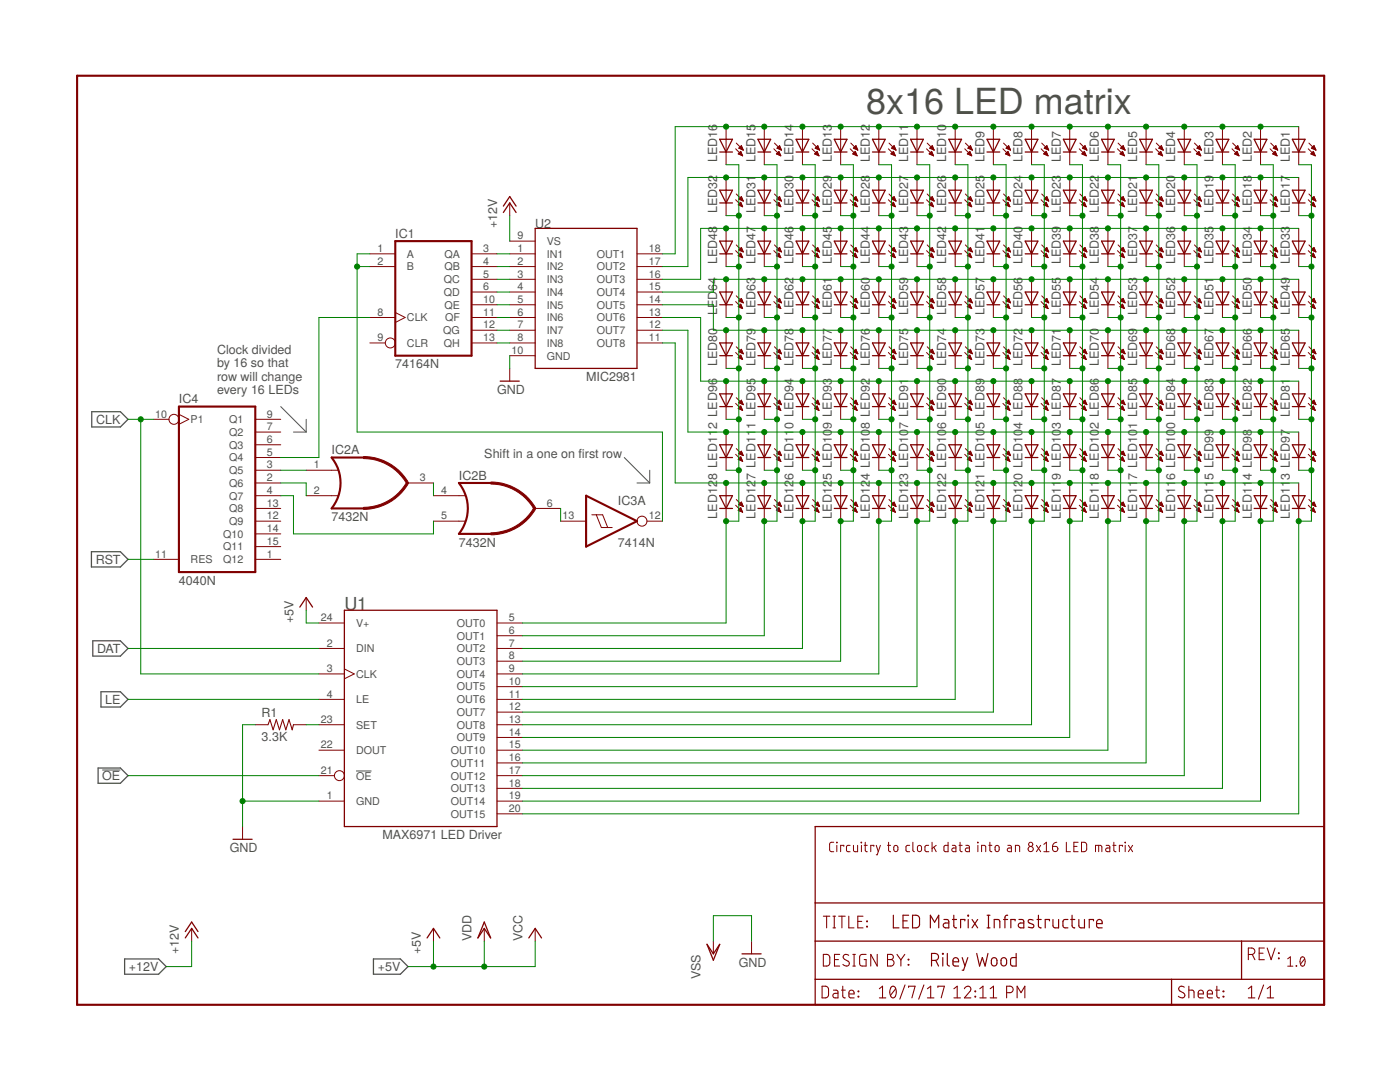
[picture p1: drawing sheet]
<svg xmlns="http://www.w3.org/2000/svg" width="279mm" height="216mm" viewBox="0 0 279 216" stroke-linecap="round" stroke-linejoin="round" font-family="sans-serif">
<defs><g id="words">
<text font-size="7.2" fill="#505050" x="172.8" y="22.7">8x16 LED matrix</text>
<text font-size="3.6" fill="#505050" x="68.7" y="121.8">U1</text>
<g font-size="2.5" fill="#505050">
<text x="143.1" y="32.4" transform="rotate(-90 143.1 32.4)">LED16</text>
<text x="150.8" y="32.4" transform="rotate(-90 150.8 32.4)">LED15</text>
<text x="158.4" y="32.4" transform="rotate(-90 158.4 32.4)">LED14</text>
<text x="166" y="32.4" transform="rotate(-90 166 32.4)">LED13</text>
<text x="173.6" y="32.4" transform="rotate(-90 173.6 32.4)">LED12</text>
<text x="181.2" y="32.4" transform="rotate(-90 181.2 32.4)">LED11</text>
<text x="188.8" y="32.4" transform="rotate(-90 188.8 32.4)">LED10</text>
<text x="196.5" y="32.4" transform="rotate(-90 196.5 32.4)">LED9</text>
<text x="204.1" y="32.4" transform="rotate(-90 204.1 32.4)">LED8</text>
<text x="211.7" y="32.4" transform="rotate(-90 211.7 32.4)">LED7</text>
<text x="219.3" y="32.4" transform="rotate(-90 219.3 32.4)">LED6</text>
<text x="226.9" y="32.4" transform="rotate(-90 226.9 32.4)">LED5</text>
<text x="234.6" y="32.4" transform="rotate(-90 234.6 32.4)">LED4</text>
<text x="242.2" y="32.4" transform="rotate(-90 242.2 32.4)">LED3</text>
<text x="249.8" y="32.4" transform="rotate(-90 249.8 32.4)">LED2</text>
<text x="257.4" y="32.4" transform="rotate(-90 257.4 32.4)">LED1</text>
<text x="78.9" y="47.5">IC1</text>
<text x="99.2" y="45.6" transform="rotate(-90 99.2 45.6)">+12V</text>
<text x="106.8" y="45.6">U2</text>
<text x="143.1" y="42.5" transform="rotate(-90 143.1 42.5)">LED32</text>
<text x="150.8" y="42.5" transform="rotate(-90 150.8 42.5)">LED31</text>
<text x="158.4" y="42.5" transform="rotate(-90 158.4 42.5)">LED30</text>
<text x="166" y="42.5" transform="rotate(-90 166 42.5)">LED29</text>
<text x="173.6" y="42.5" transform="rotate(-90 173.6 42.5)">LED28</text>
<text x="181.2" y="42.5" transform="rotate(-90 181.2 42.5)">LED27</text>
<text x="188.8" y="42.5" transform="rotate(-90 188.8 42.5)">LED26</text>
<text x="196.5" y="42.5" transform="rotate(-90 196.5 42.5)">LED25</text>
<text x="204.1" y="42.5" transform="rotate(-90 204.1 42.5)">LED24</text>
<text x="211.7" y="42.5" transform="rotate(-90 211.7 42.5)">LED23</text>
<text x="219.3" y="42.5" transform="rotate(-90 219.3 42.5)">LED22</text>
<text x="226.9" y="42.5" transform="rotate(-90 226.9 42.5)">LED21</text>
<text x="234.6" y="42.5" transform="rotate(-90 234.6 42.5)">LED20</text>
<text x="242.2" y="42.5" transform="rotate(-90 242.2 42.5)">LED19</text>
<text x="249.8" y="42.5" transform="rotate(-90 249.8 42.5)">LED18</text>
<text x="257.4" y="42.5" transform="rotate(-90 257.4 42.5)">LED17</text>
<text x="143.1" y="52.7" transform="rotate(-90 143.1 52.7)">LED48</text>
<text x="150.8" y="52.7" transform="rotate(-90 150.8 52.7)">LED47</text>
<text x="158.4" y="52.7" transform="rotate(-90 158.4 52.7)">LED46</text>
<text x="166" y="52.7" transform="rotate(-90 166 52.7)">LED45</text>
<text x="173.6" y="52.7" transform="rotate(-90 173.6 52.7)">LED44</text>
<text x="181.2" y="52.7" transform="rotate(-90 181.2 52.7)">LED43</text>
<text x="188.8" y="52.7" transform="rotate(-90 188.8 52.7)">LED42</text>
<text x="196.5" y="52.7" transform="rotate(-90 196.5 52.7)">LED41</text>
<text x="204.1" y="52.7" transform="rotate(-90 204.1 52.7)">LED40</text>
<text x="211.7" y="52.7" transform="rotate(-90 211.7 52.7)">LED39</text>
<text x="219.3" y="52.7" transform="rotate(-90 219.3 52.7)">LED38</text>
<text x="226.9" y="52.7" transform="rotate(-90 226.9 52.7)">LED37</text>
<text x="234.6" y="52.7" transform="rotate(-90 234.6 52.7)">LED36</text>
<text x="242.2" y="52.7" transform="rotate(-90 242.2 52.7)">LED35</text>
<text x="249.8" y="52.7" transform="rotate(-90 249.8 52.7)">LED34</text>
<text x="257.4" y="52.7" transform="rotate(-90 257.4 52.7)">LED33</text>
<text x="143.1" y="62.8" transform="rotate(-90 143.1 62.8)">LED64</text>
<text x="150.8" y="62.8" transform="rotate(-90 150.8 62.8)">LED63</text>
<text x="158.4" y="62.8" transform="rotate(-90 158.4 62.8)">LED62</text>
<text x="166" y="62.8" transform="rotate(-90 166 62.8)">LED61</text>
<text x="173.6" y="62.8" transform="rotate(-90 173.6 62.8)">LED60</text>
<text x="181.2" y="62.8" transform="rotate(-90 181.2 62.8)">LED59</text>
<text x="188.8" y="62.8" transform="rotate(-90 188.8 62.8)">LED58</text>
<text x="196.5" y="62.8" transform="rotate(-90 196.5 62.8)">LED57</text>
<text x="204.1" y="62.8" transform="rotate(-90 204.1 62.8)">LED56</text>
<text x="211.7" y="62.8" transform="rotate(-90 211.7 62.8)">LED55</text>
<text x="219.3" y="62.8" transform="rotate(-90 219.3 62.8)">LED54</text>
<text x="226.9" y="62.8" transform="rotate(-90 226.9 62.8)">LED53</text>
<text x="234.6" y="62.8" transform="rotate(-90 234.6 62.8)">LED52</text>
<text x="242.2" y="62.8" transform="rotate(-90 242.2 62.8)">LED51</text>
<text x="249.8" y="62.8" transform="rotate(-90 249.8 62.8)">LED50</text>
<text x="257.4" y="62.8" transform="rotate(-90 257.4 62.8)">LED49</text>
<text x="43.3" y="70.6">Clock divided</text>
<text x="43.3" y="73.3">by 16 so that</text>
<text x="43.3" y="75.9">row will change</text>
<text x="78.9" y="73.5">74164N</text>
<text x="117" y="76.1">MIC2981</text>
<text x="143.1" y="73" transform="rotate(-90 143.1 73)">LED80</text>
<text x="150.8" y="73" transform="rotate(-90 150.8 73)">LED79</text>
<text x="158.4" y="73" transform="rotate(-90 158.4 73)">LED78</text>
<text x="166" y="73" transform="rotate(-90 166 73)">LED77</text>
<text x="173.6" y="73" transform="rotate(-90 173.6 73)">LED76</text>
<text x="181.2" y="73" transform="rotate(-90 181.2 73)">LED75</text>
<text x="188.8" y="73" transform="rotate(-90 188.8 73)">LED74</text>
<text x="196.5" y="73" transform="rotate(-90 196.5 73)">LED73</text>
<text x="204.1" y="73" transform="rotate(-90 204.1 73)">LED72</text>
<text x="211.7" y="73" transform="rotate(-90 211.7 73)">LED71</text>
<text x="219.3" y="73" transform="rotate(-90 219.3 73)">LED70</text>
<text x="226.9" y="73" transform="rotate(-90 226.9 73)">LED69</text>
<text x="234.6" y="73" transform="rotate(-90 234.6 73)">LED68</text>
<text x="242.2" y="73" transform="rotate(-90 242.2 73)">LED67</text>
<text x="249.8" y="73" transform="rotate(-90 249.8 73)">LED66</text>
<text x="257.4" y="73" transform="rotate(-90 257.4 73)">LED65</text>
<text x="35.7" y="80.5">IC4</text>
<text x="43.3" y="78.6">every 16 LEDs</text>
<text x="99.2" y="78.6">GND</text>
<text x="242.2" y="83.2" transform="rotate(-90 242.2 83.2)">LED83</text>
<text x="249.8" y="83.2" transform="rotate(-90 249.8 83.2)">LED82</text>
<text x="257.4" y="83.2" transform="rotate(-90 257.4 83.2)">LED81</text>
<text x="19.2" y="84.6">CLK</text>
<text x="143.1" y="85.7" transform="rotate(-90 143.1 85.7)">2 LED96</text>
<text x="150.8" y="85.7" transform="rotate(-90 150.8 85.7)">1 LED95</text>
<text x="158.4" y="85.7" transform="rotate(-90 158.4 85.7)">0 LED94</text>
<text x="166" y="85.7" transform="rotate(-90 166 85.7)">9 LED93</text>
<text x="173.6" y="85.7" transform="rotate(-90 173.6 85.7)">8 LED92</text>
<text x="181.2" y="85.7" transform="rotate(-90 181.2 85.7)">7 LED91</text>
<text x="188.8" y="85.7" transform="rotate(-90 188.8 85.7)">6 LED90</text>
<text x="196.5" y="85.7" transform="rotate(-90 196.5 85.7)">5 LED89</text>
<text x="204.1" y="85.7" transform="rotate(-90 204.1 85.7)">4 LED88</text>
<text x="211.7" y="85.7" transform="rotate(-90 211.7 85.7)">3 LED87</text>
<text x="219.3" y="85.7" transform="rotate(-90 219.3 85.7)">2 LED86</text>
<text x="226.9" y="85.7" transform="rotate(-90 226.9 85.7)">1 LED85</text>
<text x="234.6" y="85.7" transform="rotate(-90 234.6 85.7)">0 LED84</text>
<text x="66.2" y="90.7">IC2A</text>
<text x="91.6" y="95.7">IC2B</text>
<text x="96.7" y="91.3">Shift in a one on frst row</text>
<text x="115.5" y="91.3">i</text>
<text x="143.1" y="95.8" transform="rotate(-90 143.1 95.8)">8 LED11</text>
<text x="150.8" y="95.8" transform="rotate(-90 150.8 95.8)">7 LED11</text>
<text x="158.4" y="95.8" transform="rotate(-90 158.4 95.8)">6 LED11</text>
<text x="166" y="95.8" transform="rotate(-90 166 95.8)">5 LED10</text>
<text x="173.6" y="95.8" transform="rotate(-90 173.6 95.8)">4 LED10</text>
<text x="181.2" y="95.8" transform="rotate(-90 181.2 95.8)">3 LED10</text>
<text x="188.8" y="95.8" transform="rotate(-90 188.8 95.8)">2 LED10</text>
<text x="196.5" y="95.8" transform="rotate(-90 196.5 95.8)">1 LED10</text>
<text x="204.1" y="95.8" transform="rotate(-90 204.1 95.8)">0 LED10</text>
<text x="211.7" y="95.8" transform="rotate(-90 211.7 95.8)">9 LED10</text>
<text x="219.3" y="95.8" transform="rotate(-90 219.3 95.8)">8 LED10</text>
<text x="226.9" y="95.8" transform="rotate(-90 226.9 95.8)">7 LED10</text>
<text x="234.6" y="95.8" transform="rotate(-90 234.6 95.8)">6 LED10</text>
<text x="242.2" y="95.8" transform="rotate(-90 242.2 95.8)">5 LED99</text>
<text x="249.8" y="95.8" transform="rotate(-90 249.8 95.8)">4 LED98</text>
<text x="257.4" y="95.8" transform="rotate(-90 257.4 95.8)">3 LED97</text>
<text x="123.3" y="100.8">IC3A</text>
<text x="66.2" y="104">7432N</text>
<text x="143.1" y="103.5" transform="rotate(-90 143.1 103.5)">LED12</text>
<text x="150.8" y="103.5" transform="rotate(-90 150.8 103.5)">LED12</text>
<text x="158.4" y="103.5" transform="rotate(-90 158.4 103.5)">LED12</text>
<text x="166" y="103.5" transform="rotate(-90 166 103.5)">LED12</text>
<text x="173.6" y="103.5" transform="rotate(-90 173.6 103.5)">LED12</text>
<text x="181.2" y="103.5" transform="rotate(-90 181.2 103.5)">LED12</text>
<text x="188.8" y="103.5" transform="rotate(-90 188.8 103.5)">LED12</text>
<text x="196.5" y="103.5" transform="rotate(-90 196.5 103.5)">LED12</text>
<text x="204.1" y="103.5" transform="rotate(-90 204.1 103.5)">LED12</text>
<text x="211.7" y="103.5" transform="rotate(-90 211.7 103.5)">LED11</text>
<text x="219.3" y="103.5" transform="rotate(-90 219.3 103.5)">LED11</text>
<text x="226.9" y="103.5" transform="rotate(-90 226.9 103.5)">LED11</text>
<text x="234.6" y="103.5" transform="rotate(-90 234.6 103.5)">LED11</text>
<text x="242.2" y="103.5" transform="rotate(-90 242.2 103.5)">LED11</text>
<text x="249.8" y="103.5" transform="rotate(-90 249.8 103.5)">LED11</text>
<text x="257.4" y="103.5" transform="rotate(-90 257.4 103.5)">LED11</text>
<text x="19.1" y="112.5">RST</text>
<text x="91.6" y="109.1">7432N</text>
<text x="123.3" y="109.1">7414N</text>
<text x="35.7" y="116.7">4040N</text>
<text x="58.6" y="124.3" transform="rotate(-90 58.6 124.3)">+5V</text>
<text x="19.4" y="130.3">DAT</text>
<text x="21" y="140.4">LE</text>
<text x="52.2" y="143.1">R1</text>
<text x="52.2" y="147.9">3.3K</text>
<text x="20.4" y="155.7">OE</text>
<text x="76.3" y="167.5">MAX6971 LED Driver</text>
<text x="45.9" y="170">GND</text>
<text x="35.7" y="190.3" transform="rotate(-90 35.7 190.3)">+12V</text>
<text x="84" y="190.3" transform="rotate(-90 84 190.3)">+5V</text>
<text x="94.1" y="187.8" transform="rotate(-90 94.1 187.8)">VDD</text>
<text x="104.3" y="187.8" transform="rotate(-90 104.3 187.8)">VCC</text>
<text x="25.7" y="193.8">+12V</text>
<text x="75.4" y="193.8">+5V</text>
<text x="139.8" y="195.4" transform="rotate(-90 139.8 195.4)">VSS</text>
<text x="147.5" y="192.9">GND</text>
</g>
<g font-size="2.1" fill="#505050">
<text x="103.3" y="47.8">9</text>
<text x="75.4" y="50.3">1</text>
<text x="75.4" y="52.8">2</text>
<text x="81.2" y="51.4">A</text>
<text x="81.2" y="54">B</text>
<text x="88.7" y="51.4">QA</text>
<text x="88.7" y="54">QB</text>
<text x="96.5" y="50.3">3</text>
<text x="96.5" y="52.8">4</text>
<text x="103.3" y="50.3">1</text>
<text x="103.3" y="52.8">2</text>
<text x="109.2" y="51.4">IN1</text>
<text x="109.2" y="54">IN2</text>
<text x="109.2" y="48.9">VS</text>
<text x="119.1" y="51.4">OUT1</text>
<text x="119.1" y="54">OUT2</text>
<text x="129.5" y="50.3">18</text>
<text x="129.5" y="52.8">17</text>
<text x="88.6" y="56.5">QC</text>
<text x="88.6" y="59">QD</text>
<text x="96.5" y="55.4">5</text>
<text x="96.5" y="57.9">6</text>
<text x="103.3" y="55.4">3</text>
<text x="103.3" y="57.9">4</text>
<text x="109.2" y="56.5">IN3</text>
<text x="109.2" y="59">IN4</text>
<text x="119.1" y="56.5">OUT3</text>
<text x="119.1" y="59">OUT4</text>
<text x="129.5" y="55.4">16</text>
<text x="129.5" y="57.9">15</text>
<text x="75.4" y="63">8</text>
<text x="81.2" y="64.1">CLK</text>
<text x="88.7" y="61.6">QE</text>
<text x="88.8" y="64.1">QF</text>
<text x="96.5" y="60.5">10</text>
<text x="96.5" y="63">11</text>
<text x="96.5" y="65.5">12</text>
<text x="103.3" y="60.5">5</text>
<text x="103.3" y="63">6</text>
<text x="103.3" y="65.5">7</text>
<text x="109.2" y="61.6">IN5</text>
<text x="109.2" y="64.1">IN6</text>
<text x="119.1" y="61.6">OUT5</text>
<text x="119.1" y="64.1">OUT6</text>
<text x="129.5" y="60.5">14</text>
<text x="129.5" y="65.5">12</text>
<text x="129.5" y="63">13</text>
<text x="75.4" y="68.1">9</text>
<text x="81.2" y="69.2">CLR</text>
<text x="88.5" y="66.7">QG</text>
<text x="88.6" y="69.2">QH</text>
<text x="96.5" y="68.1">13</text>
<text x="102.1" y="70.6">10</text>
<text x="103.3" y="68.1">8</text>
<text x="109.2" y="66.7">IN7</text>
<text x="109.2" y="69.2">IN8</text>
<text x="109.2" y="71.7">GND</text>
<text x="119.1" y="66.7">OUT7</text>
<text x="119.1" y="69.2">OUT8</text>
<text x="129.5" y="68.1">11</text>
<text x="31" y="83.3">10</text>
<text x="53.3" y="83.3">9</text>
<text x="38" y="84.4">P1</text>
<text x="45.7" y="89.5">Q3</text>
<text x="45.7" y="87">Q2</text>
<text x="45.7" y="84.4">Q1</text>
<text x="53.3" y="88.4">6</text>
<text x="53.3" y="85.9">7</text>
<text x="45.7" y="94.6">Q5</text>
<text x="45.7" y="92.1">Q4</text>
<text x="53.3" y="93.5">3</text>
<text x="53.3" y="90.9">5</text>
<text x="62.7" y="93.5">1</text>
<text x="45.7" y="97.1">Q6</text>
<text x="45.7" y="99.7">Q7</text>
<text x="53.3" y="96">2</text>
<text x="53.3" y="98.6">4</text>
<text x="53.3" y="101.1">13</text>
<text x="62.7" y="98.6">2</text>
<text x="83.8" y="96">3</text>
<text x="88.1" y="98.6">4</text>
<text x="109.2" y="101.1">6</text>
<text x="44.6" y="107.3">Q10</text>
<text x="45.7" y="104.8">Q9</text>
<text x="45.7" y="102.2">Q8</text>
<text x="53.3" y="103.6">12</text>
<text x="53.3" y="106.2">14</text>
<text x="88.1" y="103.6">5</text>
<text x="112.3" y="103.6">13</text>
<text x="129.5" y="103.6">12</text>
<text x="31" y="111.3">11</text>
<text x="38" y="112.4">RES</text>
<text x="44.6" y="112.4">Q12</text>
<text x="44.6" y="109.8">Q11</text>
<text x="53.3" y="111.3">1</text>
<text x="53.3" y="108.7">15</text>
<text x="64" y="123.9">24</text>
<text x="71.1" y="125.1">V+</text>
<text x="91.2" y="125.1">OUT0</text>
<text x="101.5" y="123.9">5</text>
<text x="65.2" y="129">2</text>
<text x="71.1" y="130.1">DIN</text>
<text x="91.2" y="127.6">OUT1</text>
<text x="91.2" y="130.1">OUT2</text>
<text x="101.5" y="126.5">6</text>
<text x="101.5" y="129">7</text>
<text x="101.5" y="131.6">8</text>
<text x="65.2" y="134.1">3</text>
<text x="71.1" y="135.2">CLK</text>
<text x="91.2" y="132.7">OUT3</text>
<text x="91.2" y="135.2">OUT4</text>
<text x="91.2" y="137.8">OUT5</text>
<text x="101.5" y="134.1">9</text>
<text x="101.5" y="136.6">10</text>
<text x="65.2" y="139.2">4</text>
<text x="71.1" y="140.3">LE</text>
<text x="91.2" y="140.3">OUT6</text>
<text x="91.2" y="142.8">OUT7</text>
<text x="101.5" y="139.2">11</text>
<text x="101.5" y="141.7">12</text>
<text x="64" y="144.3">23</text>
<text x="64" y="149.3">22</text>
<text x="71.1" y="145.4">SET</text>
<text x="91.2" y="145.4">OUT8</text>
<text x="91.2" y="147.9">OUT9</text>
<text x="101.5" y="144.3">13</text>
<text x="101.5" y="146.8">14</text>
<text x="101.5" y="149.3">15</text>
<text x="64" y="154.4">21</text>
<text x="71.1" y="150.5">DOUT</text>
<text x="71.1" y="155.5">OE</text>
<text x="90" y="150.5">OUT10</text>
<text x="90" y="153">OUT11</text>
<text x="90" y="155.5">OUT12</text>
<text x="101.5" y="151.9">16</text>
<text x="101.5" y="154.4">17</text>
<text x="65.2" y="159.5">1</text>
<text x="71.1" y="160.6">GND</text>
<text x="90" y="158.1">OUT13</text>
<text x="90" y="160.6">OUT14</text>
<text x="101.5" y="157">18</text>
<text x="101.5" y="159.5">19</text>
<text x="90" y="163.2">OUT15</text>
<text x="101.5" y="162">20</text>
</g>
</g></defs>
<path d="M56 81.1l5.1 5.1M58.6 86.2h2.5M61.1 83.7v2.5M124.6 91.3l5.1 5.1M127.1 96.4h2.6M129.7 93.8v2.6M20.4 153.6h3.6M71.1 153.8h3" fill="none" stroke="#505050" stroke-width=".2"/>
<path d="M18.3 82.1h5.7l1.5 1.6-1.5 1.5h-5.7zM18.2 110.1h5.8l1.5 1.5-1.5 1.5h-5.8zM18.5 127.9h5.5l1.5 1.5-1.5 1.5h-5.5zM20.2 138h3.8l1.5 1.6-1.5 1.5h-3.8zM19.6 153.2h4.4l1.5 1.6-1.5 1.5h-4.4zM24.9 191.3h6.7l1.6 1.6-1.6 1.5h-6.7zM74.5 191.3h5.4l1.5 1.6-1.5 1.5h-5.4z" fill="none" stroke="#505050" stroke-width=".25"/>
<path d="M15.4 15.1h248.9v185.4h-248.9zM78.9 48.1h15.2v22.9h-15.2zM35.7 81.1h15.2v33.1h-15.2zM72.5 91.3h-6.3a8.1 8.1 0 0 1 0 10.2h6.3M97.9 96.4h-6.3a8.1 8.1 0 0 1 0 10.1h6.3M117 98.9l10.1 5.1-10.1 5.1z" fill="none" stroke="#800000" stroke-width=".42"/>
<g fill="none" stroke="#800000" stroke-width=".2">
<path d="M144.9 25.3v7.6M144.9 35.4v7.6M146.8 29.7l1.4 1.4M146.8 39.9l1.4 1.4M146.9 28.6l1.4 1.4M146.9 38.7l1.4 1.4M147.3 30.7l.5-.5 .4 .9zM147.4 30.6h.6M147.4 30.8h.7M147.4 29.6l.6-.5 .3 .9zM147.4 39.7l.6-.5 .3 .9zM147.5 29.6h.7"/>
<path d="M147.5 39.7h.7M147.5 30.5h.5M147.6 29.4h.5M147.6 39.6h.5M147.6 30.4h.3M147.6 39.8h.6M147.7 29.7h.5M147.7 29.3h.4M147.7 30.9h.4M147.7 39.5h.4M147.8 30.3h.1M147.8 29.2h.2"/>
<path d="M147.8 39.3h.2M147.9 39.9h.4M148 29.1h.1M148 29.8h.3M148 31h.2M148.3 29.9h.1M152.5 25.3v7.6M152.5 35.4v7.6M154.4 29.7l1.4 1.4M154.4 39.9l1.4 1.4M154.6 28.6l1.4 1.4M154.6 38.7l1.4 1.4"/>
<path d="M154.9 30.7l.5-.5 .4 .9zM155 30.6h.6M155 30.8h.7M155.1 29.6l.5-.5 .4 .9M155.1 29.6l.9 .4M155.1 39.7l.5-.5 .4 .9zM155.1 29.6h.7M155.1 39.7h.7M155.1 30.5h.5M155.2 29.4h.5M155.2 39.6h.5M155.3 30.4h.2"/>
<path d="M155.3 39.8h.5M155.3 29.7h.6M155.3 29.3h.4M155.3 30.9h.4M155.3 39.5h.4M155.4 30.3h.1M155.4 29.2h.2M155.5 39.3h.1M155.5 39.9h.4M155.6 29.1h.1M155.6 29.8h.3M155.6 31h.2"/>
<path d="M155.9 29.9h.1M160.1 25.3v7.6M160.1 35.4v7.6M162.1 29.7l1.3 1.4M162.1 39.9l1.3 1.4M162.2 28.6l1.4 1.4M162.2 38.7l1.4 1.4M162.6 30.7l.5-.5 .3 .9zM162.6 30.6h.7M162.7 30.8h.6M162.7 29.6l.5-.5 .4 .9M162.7 29.6l.9 .4"/>
<path d="M162.7 39.7l.5-.5 .4 .9zM162.7 29.6h.7M162.7 39.7h.7M162.8 30.5h.4M162.8 29.4h.6M162.9 39.6h.4M162.9 30.4h.3M162.9 39.8h.5M162.9 29.7h.5M162.9 29.3h.4M163 30.9h.4M163 39.5h.3"/>
<path d="M163 30.3h.1M163.1 29.2h.2M163.1 39.3h.1M163.2 39.9h.3M163.2 29.1h.1M163.2 29.8h.3M163.2 31h.2M163.5 29.9h.1M167.8 25.3v7.6M167.8 35.4v7.6M169.7 29.7l1.4 1.4M169.7 39.9l1.4 1.4"/>
<path d="M169.8 28.6l1.4 1.4M169.8 38.7l1.4 1.4M170.2 30.7l.5-.5 .4 .9zM170.2 30.6h.7M170.3 30.8h.6M170.3 29.6l.5-.5 .4 .9zM170.3 39.7l.5-.5 .4 .9zM170.3 29.6h.7M170.3 39.7h.7M170.4 30.5h.4M170.4 29.4h.6M170.5 39.6h.5"/>
<path d="M170.5 30.4h.3M170.5 39.8h.6M170.6 29.7h.5M170.6 29.3h.3M170.6 30.9h.4M170.6 39.5h.3M170.6 30.3h.1M170.7 29.2h.2M170.7 39.3h.2M170.8 39.9h.3M170.8 29.1h.1M170.8 29.8h.3"/>
<path d="M170.9 31h.1M171.1 29.9h.1M175.4 25.3v7.6M175.4 35.4v7.6M177.3 29.7l1.4 1.4M177.3 39.9l1.4 1.4M177.4 28.6l1.4 1.4M177.4 38.7l1.4 1.4M177.8 30.7l.5-.5 .4 .9zM177.9 30.6h.6M177.9 30.8h.6M177.9 29.6l.5-.5 .4 .9z"/>
<path d="M177.9 39.7l.5-.5 .4 .9zM177.9 29.6h.7M178 39.7h.6M178 30.5h.4M178.1 29.4h.5M178.1 39.6h.5M178.1 30.4h.3M178.1 39.8h.6M178.2 29.7h.5M178.2 29.3h.3M178.2 30.9h.4M178.2 39.5h.3"/>
<path d="M178.2 30.3h.1M178.3 29.2h.2M178.3 39.3h.2M178.4 39.9h.3M178.4 29.1h.1M178.5 29.8h.3M178.5 31h.1M178.7 29.9h.1M183 25.3v7.6M183 35.4v7.6M184.9 29.7l1.4 1.4M184.9 39.9l1.4 1.4"/>
<path d="M185 28.6l1.4 1.4M185 38.7l1.4 1.4M185.4 30.7l.5-.5 .4 .9zM185.5 30.6h.6M185.5 30.8h.7M185.5 29.6l.6-.5 .3 .9M185.5 29.6l.9 .4M185.5 39.7l.6-.5 .3 .9zM185.6 29.6h.7M185.6 39.7h.6M185.6 30.5h.5M185.7 29.4h.5"/>
<path d="M185.7 39.6h.5M185.7 30.4h.3M185.7 39.8h.6M185.8 29.7h.5M185.8 29.3h.4M185.8 30.9h.4M185.8 39.5h.3M185.8 30.3h.1M185.9 29.2h.2M185.9 39.3h.2M186 39.9h.4M186 29.1h.1"/>
<path d="M186.1 29.8h.3M186.1 31h.2M186.4 29.9h.1M190.6 25.3v7.6M190.6 35.4v7.6M192.5 29.7l1.4 1.4M192.5 39.9l1.4 1.4M192.7 28.6l1.4 1.4M192.7 38.7l1.4 1.4M193 30.7l.5-.5 .4 .9zM193.1 30.6h.6M193.1 30.8h.7"/>
<path d="M193.2 29.6l.5-.5 .4 .9M193.2 29.6l.9 .4M193.2 39.7l.5-.5 .4 .9zM193.2 29.6h.7M193.2 39.7h.7M193.2 30.5h.5M193.3 29.4h.5M193.3 39.6h.5M193.4 30.4h.2M193.4 39.8h.5M193.4 29.7h.5M193.4 29.3h.4"/>
<path d="M193.4 30.9h.4M193.4 39.5h.4M193.5 30.3h.1M193.5 29.2h.2M193.6 39.3h.1M193.6 39.9h.4M193.7 29.1h.1M193.7 29.8h.3M193.7 31h.2M194 29.9h.1M198.2 25.3v7.6M198.2 35.4v7.6"/>
<path d="M200.2 29.7l1.3 1.4M200.2 39.9l1.3 1.4M200.3 28.6l1.4 1.4M200.3 38.7l1.4 1.4M200.7 30.7l.5-.5 .3 .9zM200.7 30.6h.7M200.8 30.8h.6M200.8 29.6l.5-.5 .4 .9zM200.8 39.7l.5-.5 .4 .9zM200.8 29.6h.7M200.8 39.7h.7M200.9 30.5h.4"/>
<path d="M200.9 29.4h.5M200.9 39.6h.5M201 30.4h.3M201 39.8h.5M201 29.7h.5M201 29.3h.4M201 30.9h.5M201.1 39.5h.3M201.1 30.3h.1M201.2 29.2h.1M201.2 39.3h.1M201.3 39.9h.3"/>
<path d="M201.3 29.1h.1M201.3 29.8h.3M201.3 31h.2M201.6 29.9h.1M205.9 25.3v7.6M205.9 35.4v7.6M207.8 29.7l1.4 1.4M207.8 39.9l1.4 1.4M207.9 28.6l1.4 1.4M207.9 38.7l1.4 1.4M208.3 30.7l.5-.5 .4 .9zM208.3 30.6h.7"/>
<path d="M208.4 30.8h.6M208.4 29.6h.7M208.4 29.6l.5-.5 .4 .9M208.4 29.6l.9 .4M208.4 39.7l.5-.5 .4 .9zM208.4 39.7h.7M208.5 30.5h.4M208.5 29.4h.6M208.6 39.6h.5M208.6 30.4h.3M208.6 39.8h.6M208.6 29.7h.6"/>
<path d="M208.7 29.3h.3M208.7 30.9h.4M208.7 39.5h.3M208.7 30.3h.1M208.8 29.2h.2M208.8 39.3h.2M208.9 39.9h.3M208.9 29.1h.1M208.9 29.8h.3M209 31h.1M209.2 29.9h.1M213.5 25.3v7.6"/>
<path d="M213.5 35.4v7.6M215.4 29.7l1.4 1.4M215.4 39.9l1.4 1.4M215.5 28.6l1.4 1.4M215.5 38.7l1.4 1.4M215.9 30.7l.5-.5 .4 .9zM216 30.6h.6M216 30.8h.6M216 29.6h.7M216 29.6l.5-.5 .4 .9M216 29.6l.9 .4M216 39.7l.5-.5 .4 .9z"/>
<path d="M216.1 39.7h.6M216.1 30.5h.4M216.2 29.4h.5M216.2 39.6h.5M216.2 30.4h.3M216.2 39.8h.6M216.3 29.7h.5M216.3 29.3h.3M216.3 30.9h.4M216.3 39.5h.3M216.3 30.3h.1M216.4 29.2h.2"/>
<path d="M216.4 39.3h.2M216.5 39.9h.3M216.5 29.1h.1M216.6 29.8h.3M216.6 31h.1M216.8 29.9h.1M221.1 25.3v7.6M221.1 35.4v7.6M223 29.7l1.4 1.4M223 39.9l1.4 1.4M223.1 28.6l1.4 1.4M223.1 38.7l1.4 1.4"/>
<path d="M223.5 30.7l.5-.5 .4 .9zM223.6 30.6h.6M223.6 30.8h.7M223.6 29.6h.8M223.6 29.6l.6-.5 .3 .9M223.6 29.6l.9 .4M223.6 39.7l.6-.5 .3 .9zM223.7 39.7h.6M223.7 30.5h.5M223.8 29.4h.5M223.8 39.6h.5M223.8 30.4h.3"/>
<path d="M223.8 39.8h.6M223.9 29.7h.5M223.9 29.3h.4M223.9 30.9h.4M223.9 39.5h.3M223.9 30.3h.1M224 29.2h.2M224 39.3h.2M224.1 39.9h.4M224.1 29.1h.1M224.2 29.8h.3M224.2 31h.2"/>
<path d="M224.5 29.9h.1M228.7 25.3v7.6M228.7 35.4v7.6M230.6 29.7l1.4 1.4M230.6 39.9l1.4 1.4M230.8 28.6l1.4 1.4M230.8 38.7l1.4 1.4M231.1 30.7l.5-.5 .4 .9zM231.2 30.6h.6M231.2 30.8h.7M231.3 29.6h.7M231.3 29.6l.5-.5 .4 .9"/>
<path d="M231.3 29.6l.9 .4M231.3 39.7l.5-.5 .4 .9zM231.3 39.7h.7M231.3 30.5h.5M231.4 29.4h.5M231.4 39.6h.5M231.4 30.4h.3M231.4 39.8h.6M231.5 29.7h.5M231.5 29.3h.4M231.5 30.9h.4M231.5 39.5h.4"/>
<path d="M231.6 30.3h.1M231.6 29.2h.2M231.7 39.3h.1M231.7 39.9h.4M231.8 29.1h.1M231.8 29.8h.3M231.8 31h.2M232.1 29.9h.1M236.3 25.3v7.6M236.3 35.4v7.6M238.3 29.7l1.3 1.4M238.3 39.9l1.3 1.4"/>
<path d="M238.4 28.6l1.4 1.4M238.4 38.7l1.4 1.4M238.8 30.7l.5-.5 .3 .9zM238.8 30.6h.6M238.9 30.8h.6M238.9 29.6h.7M238.9 29.6l.5-.5 .4 .9M238.9 29.6l.9 .4M238.9 39.7l.5-.5 .4 .9zM238.9 39.7h.7M239 30.5h.4M239 29.4h.5"/>
<path d="M239 39.6h.5M239.1 30.4h.3M239.1 39.8h.5M239.1 29.7h.5M239.1 29.3h.4M239.1 30.9h.4M239.2 39.5h.3M239.2 30.3h.1M239.2 29.2h.2M239.3 39.3h.1M239.4 39.9h.3M239.4 29.1h.1"/>
<path d="M239.4 29.8h.3M239.4 31h.2M239.7 29.9h.1M244 25.3v7.6M244 35.4v7.6M245.9 29.7l1.4 1.4M245.9 39.9l1.4 1.4M246 28.6l1.4 1.4M246 38.7l1.4 1.4M246.4 30.7l.5-.5 .4 .9zM246.4 30.6h.7M246.5 30.8h.6"/>
<path d="M246.5 29.6h.7M246.5 29.6l.5-.5 .4 .9M246.5 29.6l.9 .4M246.5 39.7l.5-.5 .4 .9zM246.5 39.7h.7M246.6 30.5h.4M246.6 29.4h.6M246.7 39.6h.5M246.7 30.4h.3M246.7 39.8h.5M246.7 29.7h.6M246.8 29.3h.3"/>
<path d="M246.8 30.9h.4M246.8 39.5h.3M246.8 30.3h.1M246.9 29.2h.2M246.9 39.3h.2M247 39.9h.3M247 29.1h.1M247 29.8h.3M247 31h.2M247.3 29.9h.1M251.6 25.3v7.6M251.6 35.4v7.6"/>
<path d="M253.5 29.7l1.4 1.4M253.5 39.9l1.4 1.4M253.6 28.6l1.4 1.4M253.6 38.7l1.4 1.4M254 30.7l.5-.5 .4 .9zM254.1 30.6h.6M254.1 30.8h.6M254.1 29.6l.5-.5 .4 .9M254.1 29.6l.9 .4M254.1 39.7l.5-.5 .4 .9zM254.1 29.6h.7M254.1 39.7h.7"/>
<path d="M254.2 30.5h.4M254.3 29.4h.5M254.3 39.6h.5M254.3 30.4h.3M254.3 39.8h.6M254.4 29.7h.5M254.4 29.3h.3M254.4 30.9h.4M254.4 39.5h.3M254.4 30.3h.1M254.5 29.2h.2M254.5 39.3h.2"/>
<path d="M254.6 39.9h.3M254.6 29.1h.1M254.6 29.8h.3M254.7 31h.1M254.9 29.9h.1M259.2 25.3v7.6M259.2 35.4v7.6M261.1 29.7l1.4 1.4M261.1 39.9l1.4 1.4M261.2 28.6l1.4 1.4M261.2 38.7l1.4 1.4M261.7 30.6h.6"/>
<path d="M261.7 29.6l.5-.5 .4 .9M261.7 29.6l.9 .4M261.7 30.8h.7M261.7 39.7l.5-.5 .4 .9zM261.7 29.6h.7M261.8 39.7h.6M261.8 30.5h.5M261.9 29.4h.5M261.9 39.6h.5M261.9 30.4h.3M261.9 39.8h.6M262 29.7h.5"/>
<path d="M262 29.3h.4M262 30.9h.4M262 39.5h.3M262 30.3h.1M262.1 29.2h.2M262.1 30.2l.4 .9-.9-.4zM262.1 39.3h.2M262.2 39.9h.4M262.2 29.1h.1M262.3 29.8h.3M262.3 31h.2M262.6 29.9h.1"/>
<path d="M73.8 50.7h5.1M73.8 53.2h5.1M94.1 50.7h5.1M94.1 53.2h5.1M94.1 55.7h5.1M94.1 58.3h5.1M101.7 50.7h5.1M101.7 53.2h5.1M101.7 55.7h5.1M101.7 58.3h5.1M101.7 48.1h5.1M101.7 40.5v2.5"/>
<path d="M127.1 50.7h5.1M127.1 53.2h5.1M127.1 55.7h5.1M127.1 58.3h5.1M144.9 45.6v7.6M144.9 55.7v7.7M146.8 50l1.4 1.4M146.9 48.9l1.4 1.4M146.9 59l1.4 1.4M147.3 51h.7M147.3 51l.9 .4M147.4 40.9h.7"/>
<path d="M147.4 40.8h.6M147.4 50.9h.6M147.4 49.9l.6-.5 .3 .9zM147.5 49.8h.6M147.5 40.7h.5M147.5 60h.6M147.6 50h.6M147.6 50.8h.4M147.6 51.2h.5M147.6 49.7h.5M147.7 41h.4M147.7 40.5h.2"/>
<path d="M147.7 59.8h.4M147.7 50.7h.2M147.8 49.6h.2M147.8 40.4h.1M147.8 59.7h.2M147.8 50.5h.1M147.8 40.4l.4 .9-.9-.4zM147.8 50.5l.4 .9M147.8 50.5l-.5 .5M147.8 50.1h.5M147.9 49.5h.1M147.9 51.3h.2"/>
<path d="M147.9 59.6h.1M147.9 41.1h.3M148.1 50.2h.2M148.2 51.4h.1M148.2 40.1h.1M152.5 45.6v7.6M152.5 55.7v7.7M154.4 50l1.4 1.4M154.6 48.9l1.4 1.4M154.6 59l1.4 1.4M154.9 51h.8M154.9 51l.9 .4"/>
<path d="M155 40.9h.7M155 40.8h.6M155.1 50.9h.5M155.1 49.9l.5-.5 .4 .9zM155.1 49.8h.7M155.2 40.7h.4M155.2 60h.6M155.2 50h.6M155.2 50.8h.4M155.2 51.2h.5M155.3 49.7h.4M155.3 41h.4"/>
<path d="M155.3 40.5h.2M155.3 59.8h.4M155.3 50.7h.2M155.4 49.6h.3M155.4 40.4h.1M155.4 59.7h.3M155.4 50.5h.1M155.4 40.4l.4 .9-.9-.4zM155.4 50.5l.4 .9M155.4 50.5l-.5 .5M155.5 50.1h.4M155.5 49.5h.1"/>
<path d="M155.5 51.3h.3M155.5 59.6h.1M155.6 41.1h.2M155.8 50.2h.1M155.8 51.4h.1M155.8 40.1h.1M160.1 45.6v7.6M160.1 55.7v7.7M162.1 50l1.3 1.4M162.2 48.9l1.4 1.4M162.2 59l1.4 1.4M162.6 51h.7"/>
<path d="M162.6 51l.8 .4M162.6 40.9h.7M162.7 40.8h.5M162.7 50.9h.5M162.7 49.9l.5-.5 .4 .9zM162.8 49.8h.6M162.8 40.7h.4M162.8 60h.6M162.8 50h.6M162.8 50.8h.4M162.8 51.2h.5M162.9 49.7h.4"/>
<path d="M162.9 41h.4M162.9 40.5h.2M162.9 59.8h.4M162.9 50.7h.2M163 49.6h.3M163 40.4h.1M163 59.7h.3M163 50.5h.1M163.1 40.4l.3 .9-.8-.4zM163.1 50.5l.3 .9M163.1 50.5l-.5 .5M163.1 50.1h.4"/>
<path d="M163.1 49.5h.1M163.1 51.3h.3M163.1 59.6h.1M163.2 41.1h.2M163.4 50.2h.1M163.4 51.4h.1M163.4 40.1h.2M167.8 45.6v7.6M167.8 55.7v7.7M169.7 50l1.4 1.4M169.8 48.9l1.4 1.4M169.8 59l1.4 1.4"/>
<path d="M170.2 51h.7M170.2 51l.9 .4M170.2 40.9h.7M170.3 40.8h.6M170.3 50.9h.6M170.3 49.9l.5-.5 .4 .9zM170.4 49.8h.6M170.4 40.7h.4M170.4 60h.6M170.4 50h.6M170.4 50.8h.4M170.5 51.2h.5"/>
<path d="M170.5 49.7h.5M170.5 41h.5M170.5 40.5h.3M170.5 59.8h.4M170.5 50.7h.3M170.6 49.6h.3M170.6 40.4h.1M170.6 59.7h.3M170.7 50.5h.1M170.7 40.4l.4 .9-.9-.4zM170.7 50.5l.4 .9M170.7 50.5l-.5 .5"/>
<path d="M170.7 50.1h.4M170.7 49.5h.2M170.7 51.3h.3M170.8 59.6h.1M170.8 41.1h.2M171 50.2h.2M171 51.4h.1M171 40.1h.2M175.4 45.6v7.6M175.4 55.7v7.7M177.3 50l1.4 1.4M177.4 48.9l1.4 1.4"/>
<path d="M177.4 59l1.4 1.4M177.8 51h.7M177.8 51l.9 .4M177.9 40.9h.6M177.9 40.8h.6M177.9 50.9h.6M177.9 49.9l.5-.5 .4 .9zM178 49.8h.6M178 40.7h.4M178 60h.6M178 50.8h.4M178.1 50h.6"/>
<path d="M178.1 51.2h.5M178.1 49.7h.5M178.1 41h.5M178.1 40.5h.3M178.1 59.8h.5M178.2 50.7h.2M178.2 49.6h.3M178.3 40.4h.1M178.3 59.7h.2M178.3 50.5h.1M178.3 40.4l.4 .9-.9-.4zM178.3 50.5l.4 .9"/>
<path d="M178.3 50.5l-.5 .5M178.3 50.1h.4M178.4 49.5h.1M178.4 51.3h.2M178.4 59.6h.1M178.4 41.1h.2M178.6 50.2h.2M178.6 51.4h.1M178.7 40.1h.1M183 45.6v7.6M183 55.7v7.7M184.9 50l1.4 1.4"/>
<path d="M185 48.9l1.4 1.4M185 59l1.4 1.4M185.4 51h.7M185.4 51l.9 .4M185.5 40.9h.7M185.5 40.8h.6M185.5 50.9h.6M185.5 49.9l.6-.5 .3 .9zM185.6 49.8h.6M185.6 40.7h.5M185.6 60h.6M185.7 50.8h.3"/>
<path d="M185.7 50h.6M185.7 51.2h.5M185.7 49.7h.5M185.8 41h.4M185.8 40.5h.2M185.8 59.8h.4M185.8 50.7h.2M185.8 49.6h.3M185.9 40.4h.1M185.9 59.7h.2M185.9 50.5h.1M185.9 40.4l.4 .9-.9-.4z"/>
<path d="M185.9 50.5l.4 .9M185.9 50.5l-.5 .5M185.9 50.1h.5M186 49.5h.1M186 51.3h.2M186 59.6h.1M186 41.1h.3M186.2 50.2h.2M186.3 51.4h.1M186.3 40.1h.1M190.6 45.6v7.6M190.6 55.7v7.7"/>
<path d="M192.5 50l1.4 1.4M192.7 48.9l1.4 1.4M192.7 59l1.4 1.4M193 51h.8M193 51l.9 .4M193.1 40.9h.7M193.1 40.8h.6M193.2 50.9h.5M193.2 49.9l.5-.5 .4 .9zM193.2 49.8h.7M193.3 40.7h.4M193.3 60h.5"/>
<path d="M193.3 50.8h.4M193.3 50h.6M193.3 51.2h.5M193.4 49.7h.4M193.4 41h.4M193.4 40.5h.2M193.4 59.8h.4M193.4 50.7h.2M193.5 49.6h.3M193.5 40.4h.1M193.5 59.7h.2M193.5 50.5h.1"/>
<path d="M193.5 40.4l.4 .9-.9-.4zM193.5 50.5l.4 .9M193.5 50.5l-.5 .5M193.6 50.1h.4M193.6 49.5h.1M193.6 51.3h.3M193.6 59.6h.1M193.7 41.1h.2M193.8 50.2h.2M193.9 51.4h.1M193.9 40.1h.1M198.2 45.6v7.6"/>
<path d="M198.2 55.7v7.7M200.2 50l1.3 1.4M200.3 48.9l1.4 1.4M200.3 59l1.4 1.4M200.7 51h.7M200.7 51l.8 .4M200.7 40.9h.7M200.7 40.8h.6M200.8 50.9h.5M200.8 49.9l.5-.5 .4 .9zM200.9 49.8h.6M200.9 40.7h.4"/>
<path d="M200.9 60h.6M200.9 50.8h.4M200.9 50h.6M200.9 51.2h.5M201 49.7h.4M201 41h.4M201 40.5h.2M201 59.8h.4M201 50.7h.2M201.1 49.6h.3M201.1 40.4h.1M201.1 59.7h.3"/>
<path d="M201.1 50.5h.1M201.2 40.4l.3 .9-.8-.4zM201.2 50.5l.3 .9M201.2 50.5l-.5 .5M201.2 50.1h.4M201.2 49.5h.1M201.2 51.3h.3M201.2 59.6h.1M201.3 41.1h.2M201.5 50.2h.1M201.5 51.4h.1M201.5 40.1h.2"/>
<path d="M205.9 45.6v7.6M205.9 55.7v7.7M207.8 50l1.4 1.4M207.9 48.9l1.4 1.4M207.9 59l1.4 1.4M208.3 51h.7M208.3 51l.9 .4M208.3 40.9h.7M208.4 40.8h.6M208.4 50.9h.6M208.4 49.9l.5-.5 .4 .9zM208.5 49.8h.6"/>
<path d="M208.5 40.7h.4M208.5 60h.6M208.5 50.8h.4M208.5 50h.6M208.6 51.2h.4M208.6 49.7h.4M208.6 41h.5M208.6 40.5h.3M208.6 59.8h.4M208.6 50.7h.3M208.7 49.6h.3M208.7 40.4h.1"/>
<path d="M208.7 59.7h.3M208.8 50.5h.1M208.8 40.4l.4 .9-.9-.4zM208.8 50.5l.4 .9M208.8 50.5l-.5 .5M208.8 50.1h.4M208.8 49.5h.1M208.8 51.3h.3M208.9 59.6h.1M208.9 41.1h.2M209.1 50.2h.2M209.1 51.4h.1"/>
<path d="M209.1 40.1h.2M213.5 45.6v7.6M213.5 55.7v7.7M215.4 50l1.4 1.4M215.5 48.9l1.4 1.4M215.5 59l1.4 1.4M215.9 40.9l.5-.5 .4 .9zM215.9 51h.7M215.9 51l.9 .4M215.9 40.9h.7M216 40.8h.6M216 50.9h.6"/>
<path d="M216 49.9l.5-.5 .4 .9zM216.1 49.8h.6M216.1 40.7h.4M216.1 60h.6M216.1 50.8h.4M216.2 50h.6M216.2 51.2h.5M216.2 49.7h.5M216.2 41h.5M216.2 40.5h.3M216.2 59.8h.5M216.3 50.7h.2"/>
<path d="M216.3 49.6h.3M216.3 40.4h.1M216.3 59.7h.3M216.4 50.5h.1M216.4 50.5l.4 .9M216.4 50.5l-.5 .5M216.4 50.1h.4M216.5 49.5h.1M216.5 51.3h.2M216.5 59.6h.1M216.5 41.1h.2M216.7 50.2h.2"/>
<path d="M216.7 51.4h.1M216.8 40.1h.1M221.1 45.6v7.6M221.1 55.7v7.7M223 50l1.4 1.4M223.1 48.9l1.4 1.4M223.1 59l1.4 1.4M223.5 40.9l.5-.5 .4 .9zM223.5 51h.7M223.5 51l.9 .4M223.6 40.9h.6M223.6 40.8h.6"/>
<path d="M223.6 50.9h.6M223.6 49.9l.6-.5 .3 .9zM223.7 49.8h.6M223.7 40.7h.5M223.7 60h.6M223.8 50.8h.3M223.8 50h.6M223.8 51.2h.5M223.8 49.7h.5M223.9 41h.4M223.9 40.5h.2M223.9 59.8h.4"/>
<path d="M223.9 50.7h.2M223.9 49.6h.3M224 40.4h.1M224 59.7h.2M224 50.5h.1M224 50.5l.4 .9M224 50.5l-.5 .5M224 50.1h.4M224.1 49.5h.1M224.1 51.3h.2M224.1 59.6h.1M224.1 41.1h.2"/>
<path d="M224.3 50.2h.2M224.3 51.4h.1M224.4 40.1h.1M228.7 45.6v7.6M228.7 55.7v7.7M230.6 50l1.4 1.4M230.8 48.9l1.4 1.4M230.8 59l1.4 1.4M231.1 40.9l.5-.5 .4 .9zM231.1 51h.8M231.1 51l.9 .4M231.2 40.9h.7"/>
<path d="M231.2 40.8h.6M231.2 50.9h.6M231.3 49.9l.5-.5 .4 .9zM231.3 49.8h.7M231.4 40.7h.4M231.4 60h.5M231.4 50.8h.4M231.4 50h.6M231.4 51.2h.5M231.4 49.7h.5M231.5 41h.4M231.5 40.5h.2"/>
<path d="M231.5 59.8h.4M231.5 50.7h.2M231.6 49.6h.3M231.6 40.4h.1M231.6 59.7h.2M231.6 50.5h.1M231.6 50.5l.4 .9M231.6 50.5l-.5 .5M231.7 50.1h.4M231.7 49.5h.1M231.7 51.3h.3M231.7 59.6h.1"/>
<path d="M231.8 41.1h.2M231.9 50.2h.2M232 51.4h.1M232 40.1h.1M236.3 45.6v7.6M236.3 55.7v7.7M238.3 50l1.3 1.4M238.4 48.9l1.4 1.4M238.4 59l1.4 1.4M238.8 40.9l.5-.5 .3 .9zM238.8 51h.7M238.8 51l.8 .4"/>
<path d="M238.8 40.9h.7M238.8 40.8h.6M238.9 50.9h.5M238.9 49.9l.5-.5 .4 .9zM239 49.8h.6M239 40.7h.4M239 60h.6M239 50.8h.4M239 50h.6M239 51.2h.5M239.1 49.7h.4M239.1 41h.4"/>
<path d="M239.1 40.5h.2M239.1 59.8h.4M239.1 50.7h.2M239.2 49.6h.3M239.2 40.4h.1M239.2 59.7h.3M239.2 50.5h.1M239.3 50.5l.3 .9M239.3 50.5l-.5 .5M239.3 50.1h.4M239.3 49.5h.1M239.3 51.3h.3"/>
<path d="M239.3 59.6h.1M239.4 41.1h.2M239.6 50.2h.1M239.6 51.4h.1M239.6 40.1h.1M244 45.6v7.6M244 55.7v7.7M245.9 50l1.4 1.4M246 48.9l1.4 1.4M246 59l1.4 1.4M246.4 40.9l.5-.5 .4 .9zM246.4 51h.7"/>
<path d="M246.4 51l.9 .4M246.4 40.9h.7M246.5 40.8h.6M246.5 50.9h.5M246.5 49.9l.5-.5 .4 .9zM246.6 49.8h.6M246.6 40.7h.4M246.6 60h.6M246.6 50.8h.4M246.6 50h.6M246.7 51.2h.4M246.7 49.7h.4"/>
<path d="M246.7 41h.5M246.7 40.5h.3M246.7 59.8h.4M246.7 50.7h.2M246.8 49.6h.3M246.8 40.4h.1M246.8 59.7h.3M246.8 50.5h.1M246.9 50.5l.4 .9M246.9 50.5l-.5 .5M246.9 50.1h.4M246.9 49.5h.1"/>
<path d="M246.9 51.3h.3M247 59.6h.1M247 41.1h.2M247.2 50.2h.2M247.2 51.4h.1M247.2 40.1h.2M251.6 45.6v7.6M251.6 55.7v7.7M253.5 50l1.4 1.4M253.6 48.9l1.4 1.4M253.6 59l1.4 1.4M254 40.9l.5-.5 .4 .9z"/>
<path d="M254 51h.7M254 40.9h.7M254.1 40.8h.6M254.1 50.9h.6M254.1 49.9l.5-.5 .4 .9zM254.2 49.8h.6M254.2 40.7h.4M254.2 60h.6M254.2 50h.7M254.2 50.8h.4M254.3 51.2h.5M254.3 49.7h.5"/>
<path d="M254.3 41h.5M254.3 40.5h.3M254.3 59.8h.4M254.4 50.7h.2M254.4 49.6h.3M254.4 40.4h.1M254.4 59.7h.3M254.5 50.5h.1M254.5 50.5l.4 .9M254.5 50.5l-.5 .5 .9 .4M254.5 50.1h.4M254.6 49.5h.1"/>
<path d="M254.6 51.3h.2M254.6 59.6h.1M254.6 41.1h.2M254.8 50.2h.2M254.8 51.4h.1M254.9 40.1h.1M259.2 45.6v7.6M259.2 55.7v7.7M261.1 50l1.4 1.4M261.2 48.9l1.4 1.4M261.2 59l1.4 1.4M261.6 51h.7"/>
<path d="M261.7 40.9h.6M261.7 40.8h.6M261.7 49.9l.5-.5 .4 .9zM261.7 50.9h.6M261.8 49.8h.6M261.8 40.7h.4M261.8 60h.6M261.9 50h.6M261.9 50.8h.3M261.9 51.2h.5M261.9 49.7h.5M261.9 41h.5"/>
<path d="M261.9 40.5h.3M261.9 59.8h.5M262 50.7h.2M262 49.6h.3M262.1 40.4h.1M262.1 59.7h.2M262.1 50.5h.1M262.1 40.4l.4 .9-.9-.4zM262.1 50.5l.4 .9M262.1 50.5l-.5 .5 .9 .4M262.1 50.1h.4M262.2 49.5h.1"/>
<path d="M262.2 51.3h.2M262.2 59.6h.1M262.2 41.1h.2M262.4 50.2h.2M262.4 51.4h.1M262.5 40.1h.1M73.8 63.4h5.1M73.8 68.4h3.1M78.9 62.4l2 1-2 .9M94.1 63.4h5.1M94.1 68.4h5.1M94.1 60.8h5.1"/>
<path d="M94.1 65.9h5.1M101.7 63.4h5.1M101.7 68.4h5.1M101.7 60.8h5.1M101.7 65.9h5.1M101.7 71h5.1M101.7 73.5v2.6M127.1 63.4h5.1M127.1 68.4h5.1M127.1 60.8h5.1M127.1 65.9h5.1M144.9 65.9v7.6"/>
<path d="M144.9 76.1v7.6M146.8 60.2l1.4 1.4M146.8 70.3l1.4 1.4M146.9 69.2l1.4 1.4M146.9 79.4l1.4 1.4M147.3 61.2l.5-.5 .4 .9M147.3 61.2l.9 .4M147.3 61.2h.7M147.4 71.3h.6M147.4 60l.6-.5 .3 .9zM147.5 61h.5M147.5 70.2h.7"/>
<path d="M147.5 71.4h.6M147.5 71.2h.5M147.5 60.1h.7M147.5 61.3h.6M147.6 70.1h.5M147.6 60.9h.3M147.6 71.1h.3M147.7 70h.4M147.7 60.8h.2M147.7 70.3h.5M147.7 70.9h.2M147.8 71.5h.3"/>
<path d="M147.8 60.2h.4M147.8 69.8h.2M147.8 61.4h.3M147.8 70.8l.4 .9-.9-.3zM147.8 80h.2M147.9 69.7h.1M148 69.7l-.6 .5 .9 .4M148 79.9l-.6 .5 .9 .4M148 69.7l.3 .9M148 79.9h.1M148 79.9l.3 .9M148 70.5h.3"/>
<path d="M148 71.7h.2M148.1 60.3h.2M148.1 61.5h.1M148.3 70.6h.1M152.5 65.9v7.6M152.5 76.1v7.6M154.4 60.2l1.4 1.4M154.4 70.3l1.4 1.4M154.6 69.2l1.4 1.4M154.6 79.4l1.4 1.4M154.9 61.2l.5-.5 .4 .9zM155 61.2h.7"/>
<path d="M155 71.3h.6M155.1 60l.5-.5 .4 .9zM155.1 70.2h.7M155.1 70.2l.9 .4M155.1 61h.5M155.1 71.4h.6M155.1 71.2h.5M155.1 60.1h.7M155.2 61.3h.5M155.2 70.1h.5M155.2 60.9h.4M155.2 71.1h.3"/>
<path d="M155.3 70h.4M155.3 60.8h.2M155.4 70.3h.5M155.4 70.9h.1M155.4 71.5h.3M155.4 60.2h.5M155.4 69.8h.2M155.4 61.4h.4M155.4 70.8l.4 .9-.9-.3zM155.4 80h.2M155.6 69.7h.1M155.6 69.7l-.5 .5"/>
<path d="M155.6 79.9l-.5 .5 .9 .4M155.6 69.7l.4 .9M155.6 79.9h.1M155.6 79.9l.4 .9M155.6 70.5h.3M155.7 71.7h.1M155.7 60.3h.2M155.7 61.5h.1M155.9 70.6h.1M160.1 65.9v7.6M160.1 76.1v7.6M162.1 60.2l1.3 1.4"/>
<path d="M162.1 70.3l1.3 1.4M162.2 69.2l1.4 1.4M162.2 79.4l1.4 1.4M162.6 61.2l.5-.5 .3 .9zM162.6 61.2h.7M162.6 71.3h.7M162.7 60l.5-.5 .4 .9zM162.7 70.2h.7M162.7 70.2l.9 .4M162.7 61h.5M162.7 71.4h.6M162.7 71.2h.5"/>
<path d="M162.8 60.1h.6M162.8 61.3h.5M162.8 70.1h.6M162.8 60.9h.4M162.9 71.1h.3M162.9 70h.4M162.9 60.8h.2M163 70.3h.5M163 70.9h.1M163 71.5h.4M163 60.2h.5M163 69.8h.3"/>
<path d="M163.1 61.4h.3M163.1 70.8l.3 .9-.8-.3zM163.1 80h.2M163.2 69.7h.1M163.2 69.7l-.5 .5M163.2 79.9l-.5 .5 .9 .4M163.2 69.7l.4 .9M163.2 79.9h.1M163.2 79.9l.4 .9M163.3 70.5h.2M163.3 71.7h.1M163.3 60.3h.2"/>
<path d="M163.3 61.5h.1M163.5 70.6h.1M167.8 65.9v7.6M167.8 76.1v7.6M169.7 60.2l1.4 1.4M169.7 70.3l1.4 1.4M169.8 69.2l1.4 1.4M169.8 79.4l1.4 1.4M170.2 61.2l.5-.5 .4 .9M170.2 61.2l.9 .4M170.2 61.2h.7M170.2 71.3h.7"/>
<path d="M170.3 60l.5-.5 .4 .9zM170.3 70.2h.7M170.3 70.2l.9 .4M170.3 61h.5M170.3 71.4h.6M170.3 71.2h.5M170.4 60.1h.6M170.4 61.3h.5M170.4 70.1h.6M170.5 60.9h.3M170.5 71.1h.3M170.5 70h.4"/>
<path d="M170.6 60.8h.1M170.6 70.3h.5M170.6 70.9h.1M170.6 71.5h.4M170.7 60.2h.4M170.7 69.8h.2M170.7 61.4h.3M170.7 70.8l.4 .9-.9-.3zM170.7 80h.2M170.8 69.7h.1M170.8 69.7l-.5 .5M170.8 79.9l-.5 .5 .9 .4"/>
<path d="M170.8 69.7l.4 .9M170.8 79.9h.1M170.8 79.9l.4 .9M170.9 70.5h.2M170.9 71.7h.1M170.9 60.3h.3M171 61.5h.1M171.2 70.6h.1M175.4 65.9v7.6M175.4 76.1v7.6M177.3 60.2l1.4 1.4M177.3 70.3l1.4 1.4"/>
<path d="M177.4 69.2l1.4 1.4M177.4 79.4l1.4 1.4M177.8 61.2l.5-.5 .4 .9M177.8 61.2l.9 .4M177.8 61.2h.7M177.9 71.3h.6M177.9 60l.5-.5 .4 .9zM177.9 70.2h.7M177.9 70.2l.9 .4M177.9 61h.6M177.9 71.4h.7M178 71.2h.5"/>
<path d="M178 60.1h.7M178 61.3h.6M178 70.1h.6M178.1 60.9h.3M178.1 71.1h.3M178.2 70h.3M178.2 60.8h.2M178.2 70.3h.5M178.2 70.9h.2M178.2 71.5h.4M178.3 60.2h.4M178.3 61.4h.3"/>
<path d="M178.3 69.8h.2M178.3 70.8l.4 .9-.9-.3zM178.3 80h.2M178.4 69.7h.1M178.4 69.7l-.5 .5M178.4 79.9l-.5 .5 .9 .4M178.4 69.7l.4 .9M178.4 79.9h.1M178.4 79.9l.4 .9M178.5 70.5h.3M178.5 71.7h.1M178.6 60.3h.2"/>
<path d="M178.6 61.5h.1M178.8 70.6h.1M183 65.9v7.6M183 76.1v7.6M184.9 60.2l1.4 1.4M184.9 70.3l1.4 1.4M185 69.2l1.4 1.4M185 79.4l1.4 1.4M185.4 61.2l.5-.5 .4 .9zM185.4 71.4l.5-.6 .4 .9zM185.4 61.2h.7M185.5 71.3h.6"/>
<path d="M185.5 60l.6-.5 .3 .9zM185.5 70.2h.8M185.5 70.2l.9 .4M185.6 61h.5M185.6 71.4h.6M185.6 71.2h.5M185.6 60.1h.7M185.6 61.3h.6M185.7 70.1h.5M185.7 60.9h.3M185.7 71.1h.3M185.8 70h.4"/>
<path d="M185.8 60.8h.2M185.8 70.3h.5M185.8 70.9h.2M185.9 71.5h.3M185.9 60.2h.4M185.9 61.4h.3M185.9 69.8h.2M185.9 80h.2M186 69.7h.1M186.1 69.7l-.6 .5M186.1 79.9l-.6 .5 .9 .4M186.1 69.7l.3 .9"/>
<path d="M186.1 79.9h.1M186.1 79.9l.3 .9M186.1 70.5h.3M186.1 71.7h.2M186.2 60.3h.2M186.2 61.5h.1M186.4 70.6h.1M190.6 65.9v7.6M190.6 76.1v7.6M192.5 60.2l1.4 1.4M192.5 70.3l1.4 1.4M192.7 69.2l1.4 1.4"/>
<path d="M192.7 79.4l1.4 1.4M193 61.2l.5-.5 .4 .9zM193 71.4l.5-.6 .4 .9zM193.1 61.2h.7M193.1 71.3h.6M193.2 60l.5-.5 .4 .9zM193.2 70.2h.7M193.2 70.2l.9 .4M193.2 61h.5M193.2 71.4h.6M193.2 71.2h.5M193.2 60.1h.7"/>
<path d="M193.3 61.3h.5M193.3 70.1h.5M193.3 60.9h.4M193.3 71.1h.3M193.4 70h.4M193.4 60.8h.2M193.4 70.9h.2M193.5 70.3h.5M193.5 71.5h.3M193.5 60.2h.5M193.5 61.4h.3M193.5 69.8h.2"/>
<path d="M193.5 80h.2M193.6 69.7h.1M193.7 69.7l-.5 .5M193.7 79.9l-.5 .5 .9 .4M193.7 69.7l.4 .9M193.7 79.9h.1M193.7 79.9l.4 .9M193.7 70.5h.3M193.8 71.7h.1M193.8 60.3h.2M193.8 61.5h.1M194 70.6h.1"/>
<path d="M198.2 65.9v7.6M198.2 76.1v7.6M200.2 60.2l1.3 1.4M200.2 70.3l1.3 1.4M200.3 69.2l1.4 1.4M200.3 79.4l1.4 1.4M200.7 61.2l.5-.5 .3 .9M200.7 61.2l.8 .4M200.7 71.4l.5-.6 .3 .9zM200.7 61.2h.7M200.7 71.3h.7M200.8 60l.5-.5 .4 .9z"/>
<path d="M200.8 70.2h.7M200.8 70.2l.9 .4M200.8 61h.5M200.8 71.4h.6M200.8 71.2h.5M200.9 60.1h.6M200.9 61.3h.5M200.9 70.1h.6M200.9 60.9h.4M201 71.1h.3M201 70h.4M201 60.8h.2"/>
<path d="M201.1 70.3h.5M201.1 70.9h.1M201.1 71.5h.4M201.1 60.2h.5M201.1 61.4h.4M201.1 69.8h.3M201.2 80h.1M201.3 69.7h.1M201.3 69.7l-.5 .5M201.3 79.9l-.5 .5 .9 .4M201.3 69.7l.4 .9M201.3 79.9h.1"/>
<path d="M201.3 79.9l.4 .9M201.4 70.5h.2M201.4 71.7h.1M201.4 60.3h.2M201.4 61.5h.1M201.6 70.6h.1M205.9 65.9v7.6M205.9 76.1v7.6M207.8 60.2l1.4 1.4M207.8 70.3l1.4 1.4M207.9 69.2l1.4 1.4M207.9 79.4l1.4 1.4"/>
<path d="M208.3 61.2l.5-.5 .4 .9M208.3 61.2l.9 .4M208.3 71.4l.5-.6 .4 .9zM208.3 61.2h.7M208.3 71.3h.7M208.4 60l.5-.5 .4 .9zM208.4 70.2h.7M208.4 70.2l.9 .4M208.4 61h.5M208.4 71.4h.6M208.4 71.2h.5M208.5 60.1h.6"/>
<path d="M208.5 61.3h.5M208.5 70.1h.6M208.5 60.9h.4M208.6 71.1h.3M208.6 70h.4M208.7 60.8h.1M208.7 70.3h.5M208.7 70.9h.1M208.7 71.5h.4M208.7 60.2h.5M208.8 61.4h.3M208.8 69.8h.2"/>
<path d="M208.8 80h.2M208.9 69.7h.1M208.9 69.7l-.5 .5M208.9 79.9l-.5 .5 .9 .4M208.9 69.7l.4 .9M208.9 79.9h.1M208.9 79.9l.4 .9M209 70.5h.2M209 71.7h.1M209 60.3h.3M209.1 61.5h.1M209.3 70.6h.1"/>
<path d="M213.5 65.9v7.6M213.5 76.1v7.6M215.4 60.2l1.4 1.4M215.4 70.3l1.4 1.4M215.5 69.2l1.4 1.4M215.5 79.4l1.4 1.4M215.9 61.2l.5-.5 .4 .9zM215.9 71.4l.5-.6 .4 .9zM215.9 61.2h.7M215.9 71.3h.7M216 60l.5-.5 .4 .9zM216 70.2h.7"/>
<path d="M216 70.2l.9 .4M216 61h.6M216 71.4h.6M216.1 71.2h.4M216.1 60.1h.7M216.1 61.3h.6M216.1 70.1h.6M216.2 60.9h.3M216.2 71.1h.3M216.3 70h.3M216.3 60.8h.2M216.3 70.3h.5"/>
<path d="M216.3 70.9h.2M216.3 71.5h.4M216.4 60.2h.4M216.4 61.4h.3M216.4 69.8h.2M216.4 80h.2M216.5 69.7h.1M216.5 69.7l-.5 .5M216.5 79.9l-.5 .5 .9 .4M216.5 69.7l.4 .9M216.5 79.9h.1M216.5 79.9l.4 .9"/>
<path d="M216.6 70.5h.3M216.6 71.7h.1M216.7 60.3h.2M216.7 61.5h.1M216.9 70.6h.1M221.1 65.9v7.6M221.1 76.1v7.6M223 60.2l1.4 1.4M223 70.3l1.4 1.4M223.1 69.2l1.4 1.4M223.1 79.4l1.4 1.4M223.5 61.2l.5-.5 .4 .9"/>
<path d="M223.5 61.2l.9 .4M223.5 71.4l.5-.6 .4 .9zM223.5 61.2h.7M223.6 71.3h.6M223.6 60l.6-.5 .3 .9zM223.6 70.2h.8M223.6 70.2l.9 .4M223.7 61h.5M223.7 71.4h.6M223.7 71.2h.5M223.7 60.1h.7M223.7 61.3h.6"/>
<path d="M223.8 70.1h.5M223.8 60.9h.3M223.8 71.1h.3M223.9 70h.4M223.9 60.8h.2M223.9 70.3h.5M223.9 70.9h.2M223.9 71.5h.4M224 60.2h.4M224 61.4h.3M224 69.8h.2M224 80h.2"/>
<path d="M224.1 69.7h.1M224.2 69.7l-.6 .5M224.2 79.9l-.6 .5 .9 .4M224.2 69.7l.3 .9M224.2 79.9h.1M224.2 79.9l.3 .9M224.2 70.5h.3M224.2 71.7h.2M224.3 60.3h.2M224.3 61.5h.1M224.5 70.6h.1M228.7 65.9v7.6"/>
<path d="M228.7 76.1v7.6M230.6 60.2l1.4 1.4M230.6 70.3l1.4 1.4M230.8 69.2l1.4 1.4M230.8 79.4l1.4 1.4M231.1 61.2l.5-.5 .4 .9M231.1 61.2l.9 .4M231.1 71.4l.5-.6 .4 .9zM231.2 61.2h.6M231.2 71.3h.6M231.3 60l.5-.5 .4 .9zM231.3 70.2l.9 .4"/>
<path d="M231.3 70.2h.7M231.3 61h.5M231.3 71.4h.6M231.3 71.2h.5M231.3 60.1h.7M231.4 61.3h.5M231.4 70.1h.5M231.4 60.9h.3M231.4 71.1h.3M231.5 70h.4M231.5 60.8h.2M231.5 70.3h.5"/>
<path d="M231.5 70.9h.2M231.6 71.5h.3M231.6 60.2h.5M231.6 61.4h.3M231.6 69.8h.2M231.6 80h.2M231.7 69.7h.1M231.8 79.9h.1M231.8 69.7l-.5 .5M231.8 79.9l-.5 .5 .9 .4M231.8 69.7l.4 .9M231.8 79.9l.4 .9"/>
<path d="M231.8 70.5h.3M231.9 71.7h.1M231.9 60.3h.2M231.9 61.5h.1M232.1 70.6h.1M236.3 65.9v7.6M236.3 76.1v7.6M238.3 60.2l1.3 1.4M238.3 70.3l1.3 1.4M238.4 69.2l1.4 1.4M238.4 79.4l1.4 1.4M238.8 61.2l.5-.5 .3 .9z"/>
<path d="M238.8 71.4l.5-.6 .3 .9zM238.8 61.2h.7M238.8 71.3h.7M238.9 60l.5-.5 .4 .9zM238.9 70.2l.9 .4M238.9 70.2h.7M238.9 61h.5M238.9 71.4h.6M238.9 71.2h.5M239 60.1h.6M239 61.3h.5M239 70.1h.5"/>
<path d="M239 60.9h.4M239.1 71.1h.3M239.1 70h.4M239.1 60.8h.2M239.2 70.3h.4M239.2 70.9h.1M239.2 71.5h.4M239.2 60.2h.5M239.2 61.4h.4M239.2 69.8h.3M239.3 80h.1M239.4 69.7h.1"/>
<path d="M239.4 79.9h.1M239.4 69.7l.4 .9M239.4 69.7l-.5 .5M239.4 79.9l.4 .9M239.4 79.9l-.5 .5 .9 .4M239.5 70.5h.2M239.5 71.7h.1M239.5 60.3h.2M239.5 61.5h.1M239.7 70.6h.1M244 65.9v7.6M244 76.1v7.6"/>
<path d="M245.9 60.2l1.4 1.4M245.9 70.3l1.4 1.4M246 69.2l1.4 1.4M246 79.4l1.4 1.4M246.4 61.2l.5-.5 .4 .9zM246.4 71.4l.5-.6 .4 .9zM246.4 61.2h.7M246.4 71.3h.7M246.5 70.2l.9 .4M246.5 60l.5-.5 .4 .9zM246.5 70.2h.7M246.5 61h.5"/>
<path d="M246.5 71.4h.6M246.5 71.2h.5M246.6 60.1h.6M246.6 61.3h.5M246.6 70.1h.6M246.6 60.9h.4M246.7 71.1h.3M246.7 70h.4M246.8 60.8h.1M246.8 70.3h.5M246.8 70.9h.1M246.8 71.5h.4"/>
<path d="M246.8 60.2h.5M246.8 69.8h.3M246.9 61.4h.3M246.9 80h.2M247 69.7h.1M247 79.9h.1M247 69.7l.4 .9M247 69.7l-.5 .5M247 79.9l.4 .9M247 79.9l-.5 .5 .9 .4M247.1 70.5h.2M247.1 71.7h.1"/>
<path d="M247.1 60.3h.2M247.1 61.5h.1M247.4 70.6h.1M251.6 65.9v7.6M251.6 76.1v7.6M253.5 60.2l1.4 1.4M253.5 70.3l1.4 1.4M253.6 69.2l1.4 1.4M253.6 79.4l1.4 1.4M254 61.2l.5-.5 .4 .9zM254 71.4l.5-.6 .4 .9zM254 61.2h.7"/>
<path d="M254 71.3h.7M254.1 60l.5-.5 .4 .9zM254.1 70.2l.9 .4M254.1 61h.6M254.1 70.2h.7M254.1 71.4h.6M254.2 71.2h.4M254.2 60.1h.6M254.2 61.3h.6M254.2 70.1h.6M254.3 60.9h.3M254.3 71.1h.3"/>
<path d="M254.4 70h.3M254.4 60.8h.2M254.4 70.3h.5M254.4 70.9h.1M254.4 71.5h.4M254.5 60.2h.4M254.5 69.8h.2M254.5 61.4h.3M254.5 80h.2M254.6 69.7h.1M254.6 69.7l.4 .9M254.6 69.7l-.5 .5"/>
<path d="M254.6 79.9h.1M254.6 79.9l.4 .9M254.6 79.9l-.5 .5 .9 .4M254.7 70.5h.3M254.7 71.7h.1M254.7 60.3h.3M254.8 61.5h.1M255 70.6h.1M259.2 65.9v7.6M259.2 76.1v7.6M261.1 60.2l1.4 1.4M261.1 70.3l1.4 1.4"/>
<path d="M261.2 69.2l1.4 1.4M261.2 79.4l1.4 1.4M261.6 61.2h.7M261.7 71.3h.6M261.7 60l.5-.5 .4 .9zM261.7 70.2l.9 .4M261.7 61h.6M261.7 70.2h.8M261.8 71.4h.6M261.8 71.2h.5M261.8 60.1h.7M261.8 61.3h.6"/>
<path d="M261.9 70.1h.5M261.9 60.9h.3M261.9 71.1h.3M262 70h.4M262 60.8h.2M262 70.3h.5M262 70.9h.1M262 71.5h.4M262.1 60.2h.4M262.1 69.8h.2M262.1 60.7l.4 .9-.9-.4zM262.1 61.4h.3"/>
<path d="M262.1 70.8l.4 .9-.9-.3zM262.1 80h.2M262.2 69.7h.1M262.2 69.7l.4 .9M262.2 69.7l-.5 .5M262.2 79.9l.4 .9M262.2 79.9l-.5 .5 .9 .4M262.2 79.9h.1M262.3 70.5h.3M262.3 71.7h.2M262.4 60.3h.2M262.4 61.5h.1"/>
<path d="M262.6 70.6h.1M30.6 83.7h3.1M35.7 82.7l2 1-2 1M50.9 93.8h5.1M50.9 98.9h5.1M50.9 96.4h5.1M50.9 91.3h5.1M50.9 88.8h5.1M50.9 86.2h5.1M50.9 83.7h5.1M61.1 93.8h6.4M61.1 98.9h6.4"/>
<path d="M81.4 96.4h5.1M86.5 98.9h6.4M144.9 86.2v7.6M144.9 96.4v7.6M146.8 80.5l1.4 1.4M146.8 90.7l1.4 1.4M146.9 89.5l1.4 1.4M146.9 99.7l1.4 1.4M147.4 91.7h.7M147.4 81.4h.6M147.4 81.6h.7M147.4 91.6h.6"/>
<path d="M147.4 90.5l.6-.5 .3 .9zM147.5 80.3h.7M147.5 90.5h.6M147.5 81.3h.5M147.6 91.4h.4M147.6 80.2h.5M147.6 90.6h.6M147.6 90.4h.5M147.6 81.2h.3M147.6 91.8h.5M147.7 80.5h.5M147.7 91.3h.2"/>
<path d="M147.7 81.7h.4M147.7 80.1h.4M147.7 90.2h.4M147.8 81.1h.1M147.8 91.2h.1M147.8 81l.4 .9-.9-.4zM147.8 91.2l.4 .9-.9-.4zM147.9 90.1h.1M147.9 90.7h.4M147.9 91.9h.3M148 80.6h.3M148 81.8h.2"/>
<path d="M148.2 90.8h.1M148.2 92.1h.1M148.3 80.7h.1M152.5 86.2v7.6M152.5 96.4v7.6M154.4 80.5l1.4 1.4M154.4 90.7l1.4 1.4M154.6 89.5l1.4 1.4M154.6 99.7l1.4 1.4M155 91.7h.7M155 81.4h.6M155 81.6h.7"/>
<path d="M155 91.6h.6M155.1 90.5l.5-.5 .4 .9zM155.1 80.3h.7M155.1 90.5h.7M155.2 81.3h.4M155.2 91.4h.4M155.2 80.2h.5M155.2 90.6h.6M155.2 90.4h.5M155.3 81.2h.2M155.3 91.8h.4M155.3 91.3h.2"/>
<path d="M155.3 80.5h.5M155.3 81.7h.4M155.3 80.1h.4M155.4 90.2h.3M155.4 81.1h.1M155.4 91.2h.1M155.4 91.2l.4 .9-.9-.4zM155.4 81l.4 .9-.9-.4zM155.5 90.1h.1M155.5 90.7h.4M155.5 91.9h.3M155.6 80.6h.3"/>
<path d="M155.6 81.8h.2M155.8 90.8h.1M155.8 92.1h.1M155.9 80.7h.1M160.1 86.2v7.6M160.1 96.4v7.6M162.1 80.5l1.3 1.4M162.1 90.7l1.3 1.4M162.2 89.5l1.4 1.4M162.2 99.7l1.4 1.4M162.6 91.7h.7M162.6 81.4h.7"/>
<path d="M162.7 81.6h.6M162.7 91.6h.5M162.7 90.5l.5-.5 .4 .9zM162.7 80.3h.7M162.7 90.5h.7M162.8 81.3h.4M162.8 91.4h.4M162.8 80.2h.5M162.9 90.6h.5M162.9 90.4h.4M162.9 81.2h.3M162.9 91.8h.4"/>
<path d="M162.9 91.3h.2M162.9 80.5h.5M162.9 81.7h.5M163 80.1h.3M163 90.2h.3M163 81.1h.1M163 91.2h.1M163.1 91.2l.3 .9-.8-.4zM163.1 81l.3 .9-.8-.4zM163.1 90.1h.1M163.1 90.7h.4M163.2 91.9h.2"/>
<path d="M163.2 80.6h.3M163.2 81.8h.2M163.4 90.8h.2M163.4 92.1h.1M163.5 80.7h.1M167.8 86.2v7.6M167.8 96.4v7.6M169.7 80.5l1.4 1.4M169.7 90.7l1.4 1.4M169.8 89.5l1.4 1.4M169.8 99.7l1.4 1.4M170.2 91.7l.5-.5 .4 .9z"/>
<path d="M170.2 91.7h.7M170.3 81.4h.6M170.3 81.6h.6M170.3 91.6h.6M170.3 90.5l.5-.5 .4 .9zM170.3 80.3h.7M170.3 90.5h.7M170.4 81.3h.4M170.4 91.4h.4M170.5 80.2h.5M170.5 90.6h.6M170.5 90.4h.5"/>
<path d="M170.5 81.2h.3M170.5 91.8h.5M170.5 91.3h.3M170.5 80.5h.6M170.6 80.1h.3M170.6 81.7h.4M170.6 90.2h.3M170.6 81.1h.1M170.6 91.2h.1M170.7 81l.4 .9-.9-.4zM170.7 90.1h.2M170.8 90.7h.3"/>
<path d="M170.8 91.9h.2M170.8 80.6h.3M170.8 81.8h.2M171 90.8h.2M171.1 92.1h.1M171.1 80.7h.1M175.4 86.2v7.6M175.4 96.4v7.6M177.3 80.5l1.4 1.4M177.3 90.7l1.4 1.4M177.4 89.5l1.4 1.4M177.4 99.7l1.4 1.4"/>
<path d="M177.8 81.5l.5-.5 .4 .9zM177.8 91.7l.5-.5 .4 .9zM177.8 91.7h.7M177.9 81.6h.6M177.9 81.4h.6M177.9 91.6h.6M177.9 90.5l.5-.5 .4 .9zM177.9 80.3h.7M178 90.5h.6M178 81.3h.4M178 91.4h.4M178.1 80.2h.5"/>
<path d="M178.1 90.6h.6M178.1 90.4h.5M178.1 81.2h.3M178.1 91.8h.5M178.1 91.3h.3M178.2 80.5h.5M178.2 80.1h.3M178.2 81.7h.4M178.2 90.2h.3M178.2 81.1h.1M178.3 91.2h.1M178.3 90.1h.2"/>
<path d="M178.4 90.7h.3M178.4 91.9h.2M178.4 80.6h.4M178.5 81.8h.1M178.7 90.8h.1M178.7 92.1h.1M178.7 80.7h.1M183 86.2v7.6M183 96.4v7.6M184.9 80.5l1.4 1.4M184.9 90.7l1.4 1.4M185 89.5l1.4 1.4"/>
<path d="M185 99.7l1.4 1.4M185.4 81.5l.5-.5 .4 .9zM185.4 91.7l.5-.5 .4 .9zM185.5 91.7h.7M185.5 81.6h.7M185.5 81.4h.6M185.5 91.6h.6M185.5 90.5l.6-.5 .3 .9zM185.6 80.3h.7M185.6 90.5h.6M185.6 81.3h.5M185.7 91.4h.4"/>
<path d="M185.7 80.2h.5M185.7 90.6h.6M185.7 90.4h.5M185.7 81.2h.3M185.7 91.8h.5M185.8 91.3h.2M185.8 80.5h.5M185.8 80.1h.4M185.8 81.7h.4M185.8 90.2h.3M185.9 81.1h.1M185.9 91.2h.1"/>
<path d="M185.9 90.1h.2M186 90.7h.4M186 91.9h.2M186.1 80.6h.3M186.1 81.8h.2M186.3 90.8h.1M186.3 92.1h.1M186.3 80.7h.1M190.6 86.2v7.6M190.6 96.4v7.6M192.5 80.5l1.4 1.4M192.5 90.7l1.4 1.4"/>
<path d="M192.7 89.5l1.4 1.4M192.7 99.7l1.4 1.4M193 91.7l.5-.5 .4 .9zM193 81.5l.5-.5 .4 .9zM193.1 91.7h.7M193.1 81.6h.7M193.1 81.4h.6M193.1 91.6h.6M193.2 90.5l.5-.5 .4 .9M193.2 90.5l.9 .4M193.2 80.3h.7M193.2 90.5h.7"/>
<path d="M193.2 81.3h.5M193.3 91.4h.4M193.3 80.2h.5M193.3 90.6h.6M193.3 90.4h.5M193.4 81.2h.2M193.4 91.8h.4M193.4 91.3h.2M193.4 80.5h.5M193.4 80.1h.4M193.4 81.7h.4M193.5 90.2h.3"/>
<path d="M193.5 81.1h.1M193.5 91.2h.1M193.6 90.1h.1M193.6 90.7h.4M193.6 91.9h.3M193.7 80.6h.3M193.7 81.8h.2M193.9 90.8h.1M193.9 92.1h.1M194 80.7h.1M198.2 86.2v7.6M198.2 96.4v7.6"/>
<path d="M200.2 80.5l1.3 1.4M200.2 90.7l1.3 1.4M200.3 89.5l1.4 1.4M200.3 99.7l1.4 1.4M200.7 91.7l.5-.5 .3 .9zM200.7 81.5l.5-.5 .3 .9zM200.7 91.7h.7M200.7 81.6h.7M200.7 81.4h.6M200.8 91.6h.5M200.8 90.5l.5-.5 .4 .9zM200.8 80.3h.7"/>
<path d="M200.8 90.5h.7M200.9 81.3h.4M200.9 91.4h.4M200.9 80.2h.5M201 90.6h.5M201 90.4h.4M201 81.2h.3M201 91.8h.4M201 91.3h.2M201 80.5h.5M201 80.1h.4M201 81.7h.4"/>
<path d="M201.1 90.2h.3M201.1 81.1h.1M201.1 91.2h.1M201.2 90.1h.1M201.2 90.7h.4M201.3 91.9h.2M201.3 80.6h.3M201.3 81.8h.2M201.5 90.8h.1M201.5 92.1h.1M201.6 80.7h.1M205.9 86.2v7.6"/>
<path d="M205.9 96.4v7.6M207.8 80.5l1.4 1.4M207.8 90.7l1.4 1.4M207.9 89.5l1.4 1.4M207.9 99.7l1.4 1.4M208.3 81.5l.5-.5 .4 .9zM208.3 91.7l.5-.5 .4 .9zM208.3 91.7h.7M208.4 81.6h.6M208.4 81.4h.6M208.4 91.6h.6M208.4 90.5l.5-.5 .4 .9z"/>
<path d="M208.4 80.3h.7M208.4 90.5h.7M208.5 81.3h.4M208.5 91.4h.4M208.6 80.2h.5M208.6 90.6h.6M208.6 90.4h.5M208.6 81.2h.3M208.6 91.8h.5M208.6 91.3h.3M208.6 80.5h.6M208.7 80.1h.3"/>
<path d="M208.7 81.7h.4M208.7 90.2h.3M208.7 81.1h.1M208.7 91.2h.1M208.8 90.1h.2M208.9 90.7h.3M208.9 91.9h.2M208.9 80.6h.3M208.9 81.8h.2M209.1 90.8h.2M209.1 92.1h.1M209.2 80.7h.1"/>
<path d="M213.5 86.2v7.6M213.5 96.4v7.6M215.4 80.5l1.4 1.4M215.4 90.7l1.4 1.4M215.5 89.5l1.4 1.4M215.5 99.7l1.4 1.4M215.9 81.5l.5-.5 .4 .9zM215.9 91.7l.5-.5 .4 .9zM215.9 91.7h.7M216 81.4h.6M216 81.6h.6M216 91.6h.6"/>
<path d="M216 90.5l.5-.5 .4 .9zM216 80.3h.7M216.1 90.5h.6M216.1 81.3h.4M216.1 91.4h.4M216.2 80.2h.5M216.2 90.6h.6M216.2 90.4h.5M216.2 81.2h.3M216.2 91.8h.5M216.2 91.3h.3M216.3 80.5h.5"/>
<path d="M216.3 80.1h.3M216.3 81.7h.4M216.3 90.2h.3M216.3 81.1h.1M216.4 91.2h.1M216.4 90.1h.2M216.5 90.7h.3M216.5 91.9h.2M216.5 80.6h.3M216.6 81.8h.1M216.7 90.8h.2M216.8 92.1h.1"/>
<path d="M216.8 80.7h.1M221.1 86.2v7.6M221.1 96.4v7.6M223 80.5l1.4 1.4M223 90.7l1.4 1.4M223.1 89.5l1.4 1.4M223.1 99.7l1.4 1.4M223.5 81.5l.5-.5 .4 .9zM223.5 91.7l.5-.5 .4 .9zM223.5 91.7h.7M223.6 81.4h.6M223.6 81.6h.7"/>
<path d="M223.6 91.6h.6M223.6 90.5l.6-.5 .3 .9M223.6 90.5l.9 .4M223.7 80.3h.6M223.7 90.5h.6M223.7 81.3h.5M223.7 91.4h.4M223.8 80.2h.5M223.8 90.6h.6M223.8 90.4h.5M223.8 81.2h.3M223.8 91.8h.5"/>
<path d="M223.9 91.3h.2M223.9 80.5h.5M223.9 80.1h.4M223.9 81.7h.4M223.9 90.2h.3M224 81.1h.1M224 91.2h.1M224 90.1h.2M224.1 90.7h.4M224.1 91.9h.2M224.2 80.6h.3M224.2 81.8h.2"/>
<path d="M224.4 90.8h.1M224.4 92.1h.1M224.4 80.7h.1M228.7 86.2v7.6M228.7 96.4v7.6M230.6 80.5l1.4 1.4M230.6 90.7l1.4 1.4M230.8 89.5l1.4 1.4M230.8 99.7l1.4 1.4M231.1 81.5l.5-.5 .4 .9zM231.1 91.7l.5-.5 .4 .9zM231.2 91.7h.7"/>
<path d="M231.2 81.4h.6M231.2 81.6h.7M231.2 91.6h.6M231.3 90.5l.5-.5 .4 .9zM231.3 80.3h.7M231.3 90.5h.7M231.3 81.3h.5M231.4 91.4h.4M231.4 80.2h.5M231.4 90.6h.6M231.4 90.4h.5M231.5 81.2h.2"/>
<path d="M231.5 91.8h.4M231.5 80.5h.5M231.5 91.3h.2M231.5 81.7h.4M231.5 80.1h.4M231.5 90.2h.4M231.6 81.1h.1M231.6 91.2h.1M231.7 90.1h.1M231.7 90.7h.4M231.7 91.9h.3M231.8 80.6h.3"/>
<path d="M231.8 81.8h.2M232 90.8h.1M232 92.1h.1M232.1 80.7h.1M236.3 86.2v7.6M236.3 96.4v7.6M238.3 80.5l1.3 1.4M238.3 90.7l1.3 1.4M238.4 89.5l1.4 1.4M238.4 99.7l1.4 1.4M238.8 81.5l.5-.5 .3 .9zM238.8 91.7l.5-.5 .3 .9z"/>
<path d="M238.8 91.7h.7M238.8 81.4h.6M238.8 81.6h.7M238.9 91.6h.5M238.9 90.5l.5-.5 .4 .9zM238.9 80.3h.7M238.9 90.5h.7M239 81.3h.4M239 91.4h.4M239 80.2h.5M239.1 90.6h.5M239.1 90.4h.4"/>
<path d="M239.1 81.2h.2M239.1 91.8h.4M239.1 80.5h.5M239.1 91.3h.2M239.1 81.7h.4M239.1 80.1h.4M239.2 90.2h.3M239.2 81.1h.1M239.2 91.2h.1M239.3 90.1h.1M239.3 90.7h.4M239.4 91.9h.2"/>
<path d="M239.4 80.6h.3M239.4 81.8h.2M239.6 90.8h.1M239.6 92.1h.1M239.7 80.7h.1M244 86.2v7.6M244 96.4v7.6M245.9 80.5l1.4 1.4M245.9 90.7l1.4 1.4M246 89.5l1.4 1.4M246 99.7l1.4 1.4M246.4 81.5l.5-.5 .4 .9z"/>
<path d="M246.4 91.7l.5-.5 .4 .9zM246.4 91.7h.7M246.4 81.4h.7M246.5 81.6h.6M246.5 91.6h.6M246.5 90.5l.5-.5 .4 .9zM246.5 80.3h.7M246.5 90.5h.7M246.6 81.3h.4M246.6 91.4h.4M246.6 80.2h.6M246.7 90.4h.4"/>
<path d="M246.7 90.6h.5M246.7 81.2h.3M246.7 91.8h.5M246.7 80.5h.6M246.7 91.3h.3M246.7 81.7h.5M246.8 80.1h.3M246.8 90.2h.3M246.8 81.1h.1M246.8 91.2h.1M246.9 90.1h.2M247 90.7h.3"/>
<path d="M247 91.9h.2M247 80.6h.3M247 81.8h.2M247.2 90.8h.2M247.2 92.1h.1M247.3 80.7h.1M251.6 86.2v7.6M251.6 96.4v7.6M253.5 80.5l1.4 1.4M253.5 90.7l1.4 1.4M253.6 89.5l1.4 1.4M253.6 99.7l1.4 1.4"/>
<path d="M254 81.5l.5-.5 .4 .9zM254 91.7l.5-.5 .4 .9zM254 91.7h.7M254.1 81.4h.6M254.1 81.6h.6M254.1 91.6h.6M254.1 90.5l.5-.5 .4 .9zM254.1 80.3h.7M254.2 90.5h.6M254.2 81.3h.4M254.2 91.4h.4M254.3 80.2h.5"/>
<path d="M254.3 90.6h.6M254.3 90.4h.5M254.3 91.8h.5M254.3 81.2h.3M254.3 80.5h.6M254.3 91.3h.3M254.4 81.7h.4M254.4 80.1h.3M254.4 90.2h.3M254.4 81.1h.1M254.5 91.2h.1M254.5 90.1h.2"/>
<path d="M254.6 90.7h.3M254.6 91.9h.2M254.6 80.6h.3M254.7 81.8h.1M254.8 90.8h.2M254.9 92.1h.1M254.9 80.7h.1M259.2 86.2v7.6M259.2 96.4v7.6M261.1 80.5l1.4 1.4M261.1 90.7l1.4 1.4M261.2 89.5l1.4 1.4"/>
<path d="M261.2 99.7l1.4 1.4M261.6 91.7h.7M261.7 81.4h.6M261.7 81.6h.7M261.7 91.6h.6M261.7 90.5l.5-.5 .4 .9zM261.7 80.3h.7M261.8 90.5h.6M261.8 81.3h.5M261.8 91.4h.4M261.9 80.2h.5M261.9 90.6h.6"/>
<path d="M261.9 90.4h.5M261.9 91.8h.5M261.9 81.2h.3M262 80.5h.5M262 91.3h.2M262 81.7h.4M262 80.1h.3M262 90.2h.3M262 81.1h.1M262.1 91.2h.1M262.1 81l.4 .9-.9-.4zM262.1 91.2l.4 .9-.9-.4z"/>
<path d="M262.1 90.1h.2M262.2 90.7h.4M262.2 91.9h.2M262.3 80.6h.3M262.3 81.8h.1M262.5 90.8h.1M262.5 92.1h.1M262.5 80.7h.1M30.6 111.6h5.1M50.9 104h5.1M50.9 101.5h5.1M50.9 111.6h5.1"/>
<path d="M50.9 106.5h5.1M50.9 109.1h5.1M61.1 119.2v2.6M86.5 104h6.4M106.8 101.5h5.1M111.9 104h5.1M118.1 102.7h2.2l1 2.6M119 102.7l1 2.6h2.2M129.1 104h3.1M146.8 100.8l1.4 1.4M147.3 101.8l.9 .4M147.3 101.8h.7"/>
<path d="M147.4 100.7l.6-.5 .3 .9zM147.4 101.7h.6M147.5 100.6h.6M147.6 100.7h.6M147.6 101.9h.5M147.6 101.6h.3M147.6 100.5h.5M147.7 101.5h.2M147.8 100.4h.2M147.8 101.3h.1M147.8 101.3l-.5 .5M147.8 101.3l.4 .9"/>
<path d="M147.8 100.9h.5M147.9 102.1h.2M147.9 100.2h.1M148.1 101h.2M148.1 102.2h.1M154.4 100.8l1.4 1.4M155 101.8h.7M155.1 100.7l.5-.5 .4 .9zM155.1 101.7h.5M155.2 100.6h.6M155.2 100.7h.6M155.2 101.9h.5"/>
<path d="M155.2 101.6h.4M155.3 100.5h.4M155.3 101.5h.2M155.4 100.4h.3M155.4 101.3h.1M155.4 101.3l-.5 .5 .9 .4M155.4 101.3l.4 .9M155.5 100.9h.4M155.5 102.1h.3M155.5 100.2h.1M155.7 101h.2M155.8 102.2h.1"/>
<path d="M162.1 100.8l1.3 1.4M162.6 101.8h.7M162.7 100.7l.5-.5 .4 .9zM162.7 101.7h.5M162.8 100.6h.6M162.8 100.7h.6M162.8 101.9h.5M162.8 101.6h.4M162.9 100.5h.4M162.9 101.5h.2M163 100.4h.3M163 101.3h.1"/>
<path d="M163.1 101.3l-.5 .5 .8 .4M163.1 101.3l.3 .9M163.1 100.9h.4M163.1 102.1h.3M163.1 100.2h.1M163.4 101h.1M163.4 102.2h.1M169.7 100.8l1.4 1.4M170.2 101.8h.7M170.2 101.8l.9 .4M170.3 100.7l.5-.5 .4 .9zM170.3 101.7h.6"/>
<path d="M170.4 100.6h.6M170.4 100.7h.6M170.4 101.9h.6M170.4 101.6h.4M170.5 100.5h.4M170.6 101.5h.2M170.6 100.4h.3M170.7 101.3h.1M170.7 101.3l-.5 .5M170.7 100.9h.4M170.7 101.3l.4 .9M170.7 102.1h.3"/>
<path d="M170.8 100.2h.1M171 101h.2M171 102.2h.1M177.3 100.8l1.4 1.4M177.8 101.8h.7M177.8 101.8l.9 .4M177.9 100.7l.5-.5 .4 .9zM177.9 101.7h.6M178 100.6h.6M178 100.7h.7M178.1 101.9h.5M178.1 101.6h.3"/>
<path d="M178.1 100.5h.5M178.2 101.5h.2M178.2 100.4h.3M178.3 101.3h.1M178.3 101.3l-.5 .5M178.3 100.9h.4M178.3 101.3l.4 .9M178.3 102.1h.3M178.4 100.2h.1M178.6 101h.2M178.6 102.2h.1M184.9 100.8l1.4 1.4"/>
<path d="M185.4 101.8h.7M185.4 101.8l.9 .4M185.5 100.7l.6-.5 .3 .9zM185.5 101.7h.6M185.6 100.6h.6M185.7 100.7h.6M185.7 101.9h.5M185.7 101.6h.3M185.7 100.5h.5M185.8 101.5h.2M185.9 100.4h.2M185.9 101.3h.1"/>
<path d="M185.9 101.3l-.5 .5M185.9 100.9h.5M185.9 101.3l.4 .9M185.9 102.1h.3M186 100.2h.1M186.2 101h.2M186.2 102.2h.1M192.5 100.8l1.4 1.4M193 101.8h.8M193 101.8l.9 .4M193.2 100.7l.5-.5 .4 .9zM193.2 101.7h.5"/>
<path d="M193.2 100.6h.7M193.3 100.7h.6M193.3 101.9h.5M193.3 101.6h.4M193.4 100.5h.4M193.4 101.5h.2M193.5 100.4h.3M193.5 101.3h.1M193.5 101.3l-.5 .5M193.5 100.9h.5M193.5 101.3l.4 .9M193.6 102.1h.3"/>
<path d="M193.6 100.2h.1M193.8 101h.2M193.9 102.2h.1M200.2 100.8l1.3 1.4M200.7 101.8h.7M200.7 101.8l.8 .4M200.8 100.7l.5-.5 .4 .9zM200.8 101.7h.5M200.9 100.6h.6M200.9 100.7h.6M200.9 101.9h.5M200.9 101.6h.4"/>
<path d="M201 100.5h.4M201 101.5h.2M201.1 100.4h.3M201.1 101.3h.1M201.2 101.3l-.5 .5M201.2 100.9h.4M201.2 101.3l.3 .9M201.2 102.1h.3M201.2 100.2h.1M201.5 101h.1M201.5 102.2h.1M207.8 100.8l1.4 1.4"/>
<path d="M208.3 101.8h.7M208.3 101.8l.9 .4M208.4 100.7l.5-.5 .4 .9zM208.4 101.7h.5M208.5 100.6h.6M208.5 100.7h.6M208.5 101.9h.5M208.5 101.6h.4M208.6 100.5h.4M208.6 101.5h.3M208.7 100.4h.3M208.8 101.3h.1"/>
<path d="M208.8 100.9h.4M208.8 101.3l.4 .9M208.8 101.3l-.5 .5M208.8 102.1h.3M208.8 100.2h.1M209.1 101h.2M209.1 102.2h.1M215.4 100.8l1.4 1.4M215.9 101.8h.7M215.9 101.8l.9 .4M216 100.7l.5-.5 .4 .9zM216 101.7h.6"/>
<path d="M216.1 100.6h.6M216.1 100.7h.7M216.2 101.9h.5M216.2 101.6h.3M216.2 100.5h.5M216.3 101.5h.2M216.3 100.4h.3M216.4 101.3h.1M216.4 100.9h.4M216.4 101.3l.4 .9M216.4 101.3l-.5 .5M216.4 102.1h.3"/>
<path d="M216.5 100.2h.1M216.7 101h.2M216.7 102.2h.1M223 100.8l1.4 1.4M223.5 101.8h.7M223.5 101.8l.9 .4M223.6 100.7l.6-.5 .3 .9zM223.6 101.7h.6M223.7 100.6h.6M223.8 100.7h.6M223.8 101.9h.5M223.8 101.6h.3"/>
<path d="M223.8 100.5h.5M223.9 101.5h.2M224 100.4h.2M224 101.3h.1M224 101.3l-.5 .5M224 100.9h.4M224 101.3l.4 .9M224 102.1h.3M224.1 100.2h.1M224.3 101h.2M224.3 102.2h.1M230.6 100.8l1.4 1.4"/>
<path d="M231.1 101.8h.8M231.1 101.8l.9 .4M231.3 100.7l.5-.5 .4 .9zM231.3 101.7h.5M231.3 100.6h.6M231.4 100.7h.6M231.4 101.6h.4M231.4 101.9h.5M231.5 100.5h.4M231.5 101.5h.2M231.6 100.4h.3M231.6 101.3h.1"/>
<path d="M231.6 101.3l-.5 .5M231.6 100.9h.5M231.6 101.3l.4 .9M231.7 102.1h.3M231.7 100.2h.1M231.9 101h.2M231.9 102.2h.1M238.3 100.8l1.3 1.4M238.8 101.8h.7M238.8 101.8l.8 .4M238.9 100.7l.5-.5 .4 .9zM238.9 101.7h.5"/>
<path d="M239 100.6h.6M239 100.7h.6M239 101.6h.4M239 101.9h.5M239.1 100.5h.4M239.1 101.5h.2M239.2 100.4h.3M239.2 101.3h.1M239.3 100.9h.4M239.3 101.3l.3 .9M239.3 101.3l-.5 .5M239.3 102.1h.3"/>
<path d="M239.3 100.2h.1M239.5 101h.2M239.6 102.2h.1M245.9 100.8l1.4 1.4M246.4 101.8h.7M246.4 101.8l.9 .4M246.5 101.7h.5M246.5 100.7l.5-.5 .4 .9zM246.6 100.6h.6M246.6 100.7h.6M246.6 101.6h.4M246.6 101.9h.5"/>
<path d="M246.7 100.5h.4M246.7 101.5h.2M246.8 100.4h.3M246.9 101.3h.1M246.9 100.9h.4M246.9 101.3l.4 .9M246.9 101.3l-.5 .5M246.9 102.1h.3M246.9 100.2h.1M247.2 101h.2M247.2 102.2h.1M253.5 100.8l1.4 1.4"/>
<path d="M254 101.8h.7M254.1 100.7l.5-.5 .4 .9zM254.1 101.7h.6M254.2 100.6h.6M254.2 100.7h.7M254.2 101.6h.4M254.3 101.9h.5M254.3 100.5h.5M254.4 101.5h.2M254.4 100.4h.3M254.5 101.3h.1M254.5 101.3l.4 .9"/>
<path d="M254.5 101.3l-.5 .5 .9 .4M254.5 100.9h.4M254.5 102.1h.3M254.6 100.2h.1M254.8 101h.2M254.8 102.2h.1M261.1 100.8l1.4 1.4M261.6 101.8h.7M261.7 100.7l.5-.5 .4 .9zM261.7 101.7h.6M261.8 100.6h.6M261.9 100.7h.6"/>
<path d="M261.9 101.6h.3M261.9 101.9h.5M261.9 100.5h.5M262 101.5h.2M262 100.4h.3M262.1 101.3l.4 .9M262.1 101.3l-.5 .5 .9 .4M262.1 101.3h.1M262.1 100.9h.4M262.1 102.1h.3M262.2 100.2h.1M262.4 101h.2"/>
<path d="M262.4 102.2h.1M63.6 124.3h5.1M63.6 129.4h5.1M63.6 134.5h5.1M63.6 139.6h5.1M68.7 133.5l2 1-2 .9M99.2 124.3h5.1M99.2 126.9h5.1M99.2 129.4h5.1M99.2 131.9h5.1M99.2 134.5h5.1M99.2 137h5.1"/>
<path d="M99.2 139.6h5.1M50.9 144.6h2.6M58.6 144.6h2.5M63.6 144.6h5.1M63.6 149.7h5.1M63.6 154.8h3.1M63.6 159.9h5.1M99.2 142.1h5.1M99.2 144.6h5.1M99.2 147.2h5.1M99.2 149.7h5.1M99.2 152.2h5.1"/>
<path d="M99.2 154.8h5.1M99.2 157.3h5.1M99.2 159.9h5.1M48.4 164.9v2.6M99.2 162.4h5.1M166.4 168.1h-.6l-.2 .4v1.2l.2 .2h.6M167 168.1l.1 .1zM167 168.7v1.2M168.4 168.9v-.2h-.6v1.2M169.7 168.7h-.6l-.2 .3 .1 .8 .7 .1M170.3 168.7v1.1l.3 .1h.6v-1.2M171.9 168.1l.1 .1z"/>
<path d="M171.9 168.7v1.2M172.5 168.7h.6M172.7 168.1v1.7l.4 .1M174.4 168.9v-.2h-.6v1.2M174.9 168.7l.4 1.2M175.7 168.7l-.6 1.9h-.2M177.1 168.7h.6M177.3 168.1l.1 1.7 .3 .1M178.5 168.8l.3-.1 .3 .1 .1 .7a.41 .41 0 0 1-.4 .4 .41 .41 0 0 1-.4-.4zM181.5 168.7h-.5l-.2 .3v.8l.2 .1h.5M182.2 168.1v1.7l.3 .1M183.2 168.8l.3-.1 .3 .1 .1 .7a.41 .41 0 0 1-.4 .4 .41 .41 0 0 1-.4-.4z"/>
<path d="M185.3 168.7h-.5l-.2 .3v.8l.2 .1h.5M186 168.1v1.8M186.4 169.1l.4 .8M186.8 168.7l-.8 .6M189.2 168.1v1.8h-.6l-.2-.3v-.7l.3-.2h.5M190.1 168.7h.4l.3 .2v1h-.5a.37 .37 0 0 1-.4-.3 .37 .37 0 0 1 .4-.4h.5M191.4 168.7h.6M191.6 168.1v1.7l.4 .1M192.7 168.7h.6l.2 .3v.9h-.5a.37 .37 0 0 1-.4-.3 .37 .37 0 0 1 .4-.4h.5M195.1 168.1l.1 .1zM195.2 168.7v1.2M195.9 169.9v-1.2l.7 .1 .1 1.1"/>
<path d="M197.3 168.7h.7M197.5 168.1l.1 1.7 .4 .1M198.7 168.8l.3-.1 .3 .1 .1 .7a.41 .41 0 0 1-.4 .4 .41 .41 0 0 1-.4-.4zM201.1 168.7h.6l.1 .3v.9h-.4a.37 .37 0 0 1-.4-.3 .37 .37 0 0 1 .4-.4h.4M202.6 169.9v-1.2h.6l.3 .2v1M206.8 168.7l.9 1.2M207.7 168.7l-.9 1.2M208.3 169.9h1.1M208.3 168.5l.5-.4v1.8M210.1 168.9h.6a.53 .53 0 0 1 .4 .6 .53 .53 0 0 1-.5 .4 .53 .53 0 0 1-.5-.5zM210.9 168.1a.83 .83 0 0 0-.8 .8M212.8 168.1v1.8h.8"/>
<path d="M214.3 168.9h.6M215.2 168.1h-.9v1.8h.9M215.8 168.1h.7l.4 .3v1.2l-.4 .3h-.7zM218.6 169.9v-1.2l1.2 .1 .1 1.1M219.3 168.7v1.2M220.7 168.7h.5l.3 .2v1h-.5a.37 .37 0 0 1-.4-.3 .37 .37 0 0 1 .4-.4h.5M222.1 168.7h.6M222.3 168.1v1.7l.4 .1M224 168.9v-.2h-.6v1.2M224.5 168.1l.1 .1zM224.6 168.7v1.2M225.2 168.7l.8 1.2"/>
<path d="M226 168.7l-.8 1.2M38.2 185.3v2.5M86.5 185.3v2.5M96.6 185.3v2.5M106.8 185.3v2.5M142.4 187.8v2.5M150 187.8v2.5M257 191.3l.5-.4v1.9M257 192.8h1M258.7 192.7l.1 .1zM259.7 191.1l.2-.2a1.15 1.15 0 0 1 .2 1.9h-.2a1.17 1.17 0 0 1-.2-1.7zM260.4 191.3l-.9 1.1"/>
<circle cx="77.9" cy="68.4" r=".99"/>
<circle cx="34.7" cy="83.7" r=".99"/>
<circle cx="128.1" cy="104" r=".99"/>
<circle cx="67.7" cy="154.8" r=".99"/>
<circle cx="205.7" cy="169.4" r=".52"/>
<circle cx="205.7" cy="168.5" r=".43"/>
</g>
<g fill="#800000" stroke="#800000" stroke-width=".2">
<path d="M72.6 101.2a10 10 0 0 0 8.6-5l.3 .2a10.2 10.2 0 0 1-8.9 5.2z" fill-rule="evenodd"/>
<path d="M72.6 91.1a10.3 10.3 0 0 1 8.9 5.2l-.3 .2a10 10 0 0 0-8.6-5z" fill-rule="evenodd"/>
<path d="M98 106.3a9.9 9.9 0 0 0 8.6-5l.3 .2a10.2 10.2 0 0 1-8.9 5.2z" fill-rule="evenodd"/>
<path d="M98 96.2a10.3 10.3 0 0 1 8.9 5.2l-.3 .2a9.9 9.9 0 0 0-8.6-5z" fill-rule="evenodd"/>
</g>
<g fill="none" stroke="#800000" stroke-width=".25">
<path d="M143.6 30.3h2.6M143.6 27.8h2.6l-1.3 2.5zM143.6 38h2.6l-1.3 2.5zM151.3 30.3h2.5M151.3 27.8h2.5l-1.3 2.5zM151.3 38h2.5l-1.3 2.5zM158.9 30.3h2.5M158.9 27.8h2.5l-1.3 2.5zM158.9 38h2.5l-1.3 2.5zM166.5 30.3h2.5M166.5 27.8h2.5l-1.2 2.5zM166.5 38h2.5l-1.2 2.5z"/>
<path d="M174.1 30.3h2.6M174.1 27.8h2.6l-1.3 2.5zM174.1 38h2.6l-1.3 2.5zM181.7 30.3h2.6M181.7 27.8h2.6l-1.3 2.5zM181.7 38h2.6l-1.3 2.5zM189.4 30.3h2.5M189.4 27.8h2.5l-1.3 2.5zM189.4 38h2.5l-1.3 2.5zM197 30.3h2.5M197 27.8h2.5l-1.3 2.5zM197 38h2.5l-1.3 2.5z"/>
<path d="M204.6 30.3h2.5M204.6 27.8h2.5l-1.2 2.5zM204.6 38h2.5l-1.2 2.5zM212.2 30.3h2.6M212.2 27.8h2.6l-1.3 2.5zM212.2 38h2.6l-1.3 2.5zM219.8 30.3h2.6M219.8 27.8h2.6l-1.3 2.5zM219.8 38h2.6l-1.3 2.5zM227.5 30.3h2.5M227.5 27.8h2.5l-1.3 2.5zM227.5 38h2.5l-1.3 2.5z"/>
<path d="M235.1 30.3h2.5M235.1 27.8h2.5l-1.3 2.5zM235.1 38h2.5l-1.3 2.5zM242.7 30.3h2.5M242.7 27.8h2.5l-1.2 2.5zM242.7 38h2.5l-1.2 2.5zM250.3 30.3h2.5M250.3 27.8h2.5l-1.2 2.5zM250.3 38h2.5l-1.2 2.5zM257.9 27.8h2.6l-1.3 2.5zM257.9 30.3h2.6M257.9 38h2.6l-1.3 2.5z"/>
<path d="M100.5 42.4l1.2-1.9 1.3 1.9M100.5 41.1l1.2-1.9 1.3 1.9M106.8 45.6h20.3v27.9h-20.3zM143.6 40.5h2.6M143.6 50.7h2.6M143.6 48.1h2.6l-1.3 2.6zM143.6 58.3h2.6l-1.3 2.5zM151.3 40.5h2.5M151.3 50.7h2.5M151.3 48.1h2.5l-1.3 2.6zM151.3 58.3h2.5l-1.3 2.5zM158.9 40.5h2.5"/>
<path d="M158.9 50.7h2.5M158.9 48.1h2.5l-1.3 2.6zM158.9 58.3h2.5l-1.3 2.5zM166.5 40.5h2.5M166.5 50.7h2.5M166.5 48.1h2.5l-1.2 2.6zM166.5 58.3h2.5l-1.2 2.5zM174.1 58.3h2.6l-1.3 2.5zM174.1 40.5h2.6M174.1 50.7h2.6M174.1 48.1h2.6l-1.3 2.6zM181.7 40.5h2.6"/>
<path d="M181.7 50.7h2.6M181.7 48.1h2.6l-1.3 2.6zM181.7 58.3h2.6l-1.3 2.5zM189.4 40.5h2.5M189.4 50.7h2.5M189.4 48.1h2.5l-1.3 2.6zM189.4 58.3h2.5l-1.3 2.5zM197 58.3h2.5l-1.3 2.5zM197 40.5h2.5M197 50.7h2.5M197 48.1h2.5l-1.3 2.6zM204.6 40.5h2.5"/>
<path d="M204.6 50.7h2.5M204.6 48.1h2.5l-1.2 2.6zM204.6 58.3h2.5l-1.2 2.5zM212.2 40.5h2.6M212.2 50.7h2.6M212.2 48.1h2.6l-1.3 2.6zM212.2 58.3h2.6l-1.3 2.5zM219.8 58.3h2.6l-1.3 2.5zM219.8 40.5h2.6M219.8 50.7h2.6M219.8 48.1h2.6l-1.3 2.6zM227.5 40.5h2.5"/>
<path d="M227.5 50.7h2.5M227.5 48.1h2.5l-1.3 2.6zM227.5 58.3h2.5l-1.3 2.5zM235.1 40.5h2.5M235.1 50.7h2.5M235.1 48.1h2.5l-1.3 2.6zM235.1 58.3h2.5l-1.3 2.5zM242.7 58.3h2.5l-1.2 2.5zM242.7 40.5h2.5M242.7 50.7h2.5M242.7 48.1h2.5l-1.2 2.6zM250.3 40.5h2.5"/>
<path d="M250.3 50.7h2.5M250.3 48.1h2.5l-1.2 2.6zM250.3 58.3h2.5l-1.2 2.5zM257.9 58.3h2.6l-1.3 2.5zM257.9 40.5h2.6M257.9 48.1h2.6l-1.3 2.6zM257.9 50.7h2.6M99.8 76.1h3.8M143.6 60.8h2.6M143.6 71h2.6M143.6 68.4h2.6l-1.3 2.6zM143.6 78.6h2.6l-1.3 2.5z"/>
<path d="M151.3 60.8h2.5M151.3 71h2.5M151.3 68.4h2.5l-1.3 2.6zM151.3 78.6h2.5l-1.3 2.5zM158.9 78.6h2.5l-1.3 2.5zM158.9 60.8h2.5M158.9 71h2.5M158.9 68.4h2.5l-1.3 2.6zM166.5 60.8h2.5M166.5 71h2.5M166.5 68.4h2.5l-1.2 2.6zM166.5 78.6h2.5l-1.2 2.5z"/>
<path d="M174.1 68.4h2.6l-1.3 2.6zM174.1 78.6h2.6l-1.3 2.5zM174.1 60.8h2.6M174.1 71h2.6M181.7 78.6h2.6l-1.3 2.5zM181.7 60.8h2.6M181.7 71h2.6M181.7 68.4h2.6l-1.3 2.6zM189.4 60.8h2.5M189.4 71h2.5M189.4 68.4h2.5l-1.3 2.6zM189.4 78.6h2.5l-1.3 2.5z"/>
<path d="M197 68.4h2.5l-1.3 2.6zM197 78.6h2.5l-1.3 2.5zM197 60.8h2.5M197 71h2.5M204.6 78.6h2.5l-1.2 2.5zM204.6 60.8h2.5M204.6 71h2.5M204.6 68.4h2.5l-1.2 2.6zM212.2 60.8h2.6M212.2 71h2.6M212.2 68.4h2.6l-1.3 2.6zM212.2 78.6h2.6l-1.3 2.5z"/>
<path d="M219.8 68.4h2.6l-1.3 2.6zM219.8 78.6h2.6l-1.3 2.5zM219.8 60.8h2.6M219.8 71h2.6M227.5 78.6h2.5l-1.3 2.5zM227.5 60.8h2.5M227.5 71h2.5M227.5 68.4h2.5l-1.3 2.6zM235.1 60.8h2.5M235.1 71h2.5M235.1 68.4h2.5l-1.3 2.6zM235.1 78.6h2.5l-1.3 2.5z"/>
<path d="M242.7 68.4h2.5l-1.2 2.6zM242.7 78.6h2.5l-1.2 2.5zM242.7 60.8h2.5M242.7 71h2.5M250.3 78.6h2.5l-1.2 2.5zM250.3 60.8h2.5M250.3 71h2.5M250.3 68.4h2.5l-1.2 2.6zM257.9 68.4h2.6l-1.3 2.6zM257.9 78.6h2.6l-1.3 2.5zM257.9 60.8h2.6M257.9 71h2.6"/>
<path d="M143.6 81.1h2.6M143.6 91.3h2.6M143.6 88.8h2.6l-1.3 2.5zM143.6 98.9h2.6l-1.3 2.6zM151.3 81.1h2.5M151.3 91.3h2.5M151.3 88.8h2.5l-1.3 2.5zM151.3 98.9h2.5l-1.3 2.6zM158.9 88.8h2.5l-1.3 2.5zM158.9 98.9h2.5l-1.3 2.6zM158.9 81.1h2.5M158.9 91.3h2.5"/>
<path d="M166.5 81.1h2.5M166.5 91.3h2.5M166.5 88.8h2.5l-1.2 2.5zM166.5 98.9h2.5l-1.2 2.6zM174.1 81.1h2.6M174.1 91.3h2.6M174.1 88.8h2.6l-1.3 2.5zM174.1 98.9h2.6l-1.3 2.6zM181.7 88.8h2.6l-1.3 2.5zM181.7 98.9h2.6l-1.3 2.6zM181.7 81.1h2.6M181.7 91.3h2.6"/>
<path d="M189.4 81.1h2.5M189.4 91.3h2.5M189.4 88.8h2.5l-1.3 2.5zM189.4 98.9h2.5l-1.3 2.6zM197 81.1h2.5M197 91.3h2.5M197 88.8h2.5l-1.3 2.5zM197 98.9h2.5l-1.3 2.6zM204.6 88.8h2.5l-1.2 2.5zM204.6 98.9h2.5l-1.2 2.6zM204.6 81.1h2.5M204.6 91.3h2.5"/>
<path d="M212.2 81.1h2.6M212.2 91.3h2.6M212.2 88.8h2.6l-1.3 2.5zM212.2 98.9h2.6l-1.3 2.6zM219.8 81.1h2.6M219.8 91.3h2.6M219.8 88.8h2.6l-1.3 2.5zM219.8 98.9h2.6l-1.3 2.6zM227.5 88.8h2.5l-1.3 2.5zM227.5 98.9h2.5l-1.3 2.6zM227.5 81.1h2.5M227.5 91.3h2.5"/>
<path d="M235.1 81.1h2.5M235.1 91.3h2.5M235.1 88.8h2.5l-1.3 2.5zM235.1 98.9h2.5l-1.3 2.6zM242.7 81.1h2.5M242.7 91.3h2.5M242.7 88.8h2.5l-1.2 2.5zM242.7 98.9h2.5l-1.2 2.6zM250.3 88.8h2.5l-1.2 2.5zM250.3 98.9h2.5l-1.2 2.6zM250.3 81.1h2.5M250.3 91.3h2.5"/>
<path d="M257.9 88.8h2.6l-1.3 2.5zM257.9 81.1h2.6M257.9 91.3h2.6M257.9 98.9h2.6l-1.3 2.6zM143.6 101.5h2.6M151.3 101.5h2.5M158.9 101.5h2.5M166.5 101.5h2.5M174.1 101.5h2.6M181.7 101.5h2.6M189.4 101.5h2.5M197 101.5h2.5"/>
<path d="M204.6 101.5h2.5M212.2 101.5h2.6M219.8 101.5h2.6M227.5 101.5h2.5M235.1 101.5h2.5M242.7 101.5h2.5M250.3 101.5h2.5M257.9 101.5h2.6M59.8 121.1l1.3-1.9 1.3 1.9M68.7 121.8h30.5v43.1h-30.5zM46.5 167.5h3.8M162.7 164.9h101.6v35.6h-101.6z"/>
<path d="M37 187.2l1.2-1.9 1.3 1.9M37 185.9l1.2-1.9 1.3 1.9M85.2 187.2l1.3-1.9 1.3 1.9M96.6 184l1.3 3.2-1.3-1.9-1.2 1.9zM105.5 187.2l1.3-1.9 1.3 1.9M141.1 188.4l1.3 1.9 1.2-1.9-1.2 3.2zM148.1 190.3h3.8M162.7 187.8h101.6M162.7 195.4h101.6M162.7 180.2h101.6M233.8 195.4v5.1M247.8 187.8v7.6"/>
</g>
<g fill="none" stroke="#800000" stroke-width=".21">
<path d="M53.5 144.6l.4-1 .6 2 .6-2 .7 2 .6-2 .6 2 .7-2 .6 2 .3-1M164.1 196.8h.8l.4 .4v1.5l-.4 .4h-.8zM164.3 190.4l.9 .1 .4 .4v1.4l-.4 .4-.9 .1zM164.3 182.8h1.3M165 182.8v2.3M166.2 182.8h.6M166.2 185.1h.6M166.3 197.6h.7l.2 .2v1.3h-.5a.46 .46 0 0 1-.5-.4 .46 .46 0 0 1 .5-.5h.5M166.5 182.8v2.3M166.5 191.5h.8M167.4 182.8h1.3M167.6 190.4h-1.1v2.4h1.1"/>
<path d="M167.9 197.6h.8M168 182.8v2.3M168.2 196.8v2.1l.5 .2M169.4 190.6a.58 .58 0 0 0-.9-.1 .58 .58 0 0 0 0 .9l.7 .4a.54 .54 0 0 1 .2 .7 .54 .54 0 0 1-.7 .2l-.5-.3M169.4 182.8v2.3h1M169.4 198.3h1.1a.54 .54 0 0 0-.4-.7 .54 .54 0 0 0-.7 .5l.1 .9 1 .1M170.2 190.4h.5M170.2 192.8h.5M170.5 190.4v2.4M171.2 183.9h.8M171.3 197.8l.1 .1zM171.3 198.8l.1 .1z"/>
<path d="M172.2 182.8h-1v2.3h1M172.8 190.4l-.9 .1-.3 .3v1.5l.2 .4 1 .1v-1.3h-.3M173 183.8l.1 .1zM173 184.8l.1 .2zM175.1 190.4v2.4l-1.3-2.4v2.4M175.5 199.1h1.3M175.5 197.3l.6-.5v2.3M177.1 190.4h.7a.52 .52 0 0 1 .5 .6 .52 .52 0 0 1-.5 .5 .65 .65 0 0 1 .6 .6 .65 .65 0 0 1-.6 .7h-.7zM177.1 191.5h.7M177.8 197a.55 .55 0 0 1 .7-.2 .55 .55 0 0 1 .3 .6 1.32 1.32 0 0 1-.6 1.7 1.44 1.44 0 0 1-.4-2.1zM178.8 197.3l-1.1 1.3M179 190.4l.8 1.1"/>
<path d="M179.8 191.5v1.3M180.6 190.4l-.8 1.1M180.6 196.5l-1 2.9M181.3 191.4l.1 .1zM181.3 192.4l.1 .2zM181.3 197v-.2h1.3l-.6 2.3M184.4 196.5l-1.1 2.9M185.1 199.1h1.3M185.1 197.3l.6-.5v2.3M187.2 197v-.2h1.3l-.7 2.3M190.4 199.1h1.3M190.4 197.3l.6-.5v2.3"/>
<path d="M192.5 197.3a.64 .64 0 0 1 .9-.5 .64 .64 0 0 1 .2 1l-1.1 1.3h1.3M194.6 198.8l.1 .1zM194.6 197.8l.1 .1zM195.5 199.1h1.3M195.5 197.3l.7-.5v2.3M197.6 199.1h1.3M197.6 197.3l.7-.5v2.3M200.9 198.1h.6a.65 .65 0 0 0 .7-.7 .65 .65 0 0 0-.7-.6h-.6v2.3M203 199.1v-2.3l.8 1.3 .7-1.3v2.3M236.3 197a.58 .58 0 0 0-.8-.1 .58 .58 0 0 0 0 .9l.7 .3a.58 .58 0 0 1 .1 .9 .58 .58 0 0 1-.9 0l-.2-.2M237.3 197.6l.9 .1 .1 .3v1.1M237.3 196.8v2.3"/>
<path d="M239.1 198.3h1.1a.54 .54 0 0 0-.4-.7 .54 .54 0 0 0-.7 .5l.1 .9 1 .1M240.9 198.3h1.1a.54 .54 0 0 0-.4-.7 .54 .54 0 0 0-.7 .5l.1 .9 1 .1M242.6 197.6h.8M242.8 196.8v1.9l.3 .4h.3M244.1 198.8l.1 .1zM244.1 197.8l.1 .1zM249.1 190.5h.7a.65 .65 0 0 0 .6-.7 .65 .65 0 0 0-.6-.6h-.7v2.3M249.1 199.1h1.3M249.1 197.3l.7-.5v2.3M249.9 190.5l.5 1M251.3 190.2h.8M252.2 196.5l-1.1 2.9"/>
<path d="M252.3 189.2h-1v2.3h1M252.9 199.1h1.3M252.9 197.3l.6-.5v2.3M252.9 189.2l.8 2.3 .8-2.3M255.1 190.1l.2 .2zM255.1 191.2l.2 .1z"/>
</g>
<g fill="none" stroke="#800000" stroke-width=".23">
<path d="M178.3 182.6v2.5h1.1M180.2 183.7h.9M181.3 182.6h-1.1v2.5h1.1M182.1 182.6l.9 .1 .5 .4v1.6l-.5 .4h-.9zM185.7 185.1v-2.5l.8 1.4 .8-1.4v2.5M185.9 191.6a1.21 1.21 0 0 0 1.3-.3l.1-.4a.67 .67 0 0 0-.7-.7h-.7v2.6M186.8 191.6l.5 1.2M188.1 190.2l.1 .2zM188.2 191.1v1.7M188.4 183.5h.7l.3 .4v1.2h-.7a.49 .49 0 0 1-.5-.4 .49 .49 0 0 1 .5-.5h.7M189.1 190.2v2.3l.4 .3M190.1 183.5h.8"/>
<path d="M190.2 191.9h1.1a.59 .59 0 0 0-.4-.8 .59 .59 0 0 0-.7 .5l.1 1 1 .2M190.4 182.6v2.3l.5 .2M192 191.1l.6 1.7M192.6 183.7v-.2h-.9v1.6M193.1 191.1l-.8 2.5h-.3M193.2 182.6l.1 .2zM193.2 183.5v1.6M194 183.5l1.1 1.6M194.9 190.2l.6 2.6 .5-1.7 .6 1.7 .6-2.6M195.1 183.5l-1.1 1.6M197 185.1h.6M197 182.6h.6"/>
<path d="M197.3 182.6v2.5M198 191.3l.5-.2a.97 .97 0 0 1 .2 1.6h-.4l-.3-.1-.2-.4zM198.4 185.1v-1.6l1 .1 .1 .3v1.2M199.9 191.3l.5-.2a.96 .96 0 0 1 .2 1.6h-.6l-.2-.3zM200.3 183.5h.8M201.1 182.6h-.3l-.2 .4v2.1M202.6 183.7v-.2h-.9v1.6M202.8 190.2v2.6l-.9-.1-.2-.4v-1l.2-.2h.9M203.3 183.5h.8l.2 .2v1.4h-.6a.49 .49 0 0 1-.5-.4 .49 .49 0 0 1 .5-.5h.6M206.2 183.6l-.8-.1-.2 .3 .2 .4 .8 .3 .1 .3-.1 .2a.92 .92 0 0 1-1 0M207 183.5h.8M207.2 182.6l.1 2.3 .5 .2"/>
<path d="M209.4 183.7v-.2h-.8v1.6M210.1 183.5l.1 1.4 .4 .2h.7v-1.6M213.1 183.5h-.7l-.3 .4 .2 1.1 .8 .1M213.7 183.5h.8M214 182.6v2.1l.1 .3 .4 .1M215.3 183.5v1.4l.4 .2h.7v-1.6M218.2 183.7v-.2h-.8v1.6M218.8 184.3h1.2a.59 .59 0 0 0-.4-.8 .59 .59 0 0 0-.8 .5l.2 1 1 .1"/>
</g>
<g fill="none" stroke="#008000" stroke-width=".2">
<path d="M144.9 32.9h2.5v71.1h-2.5v20.3h-40.6M152.5 32.9h2.6v71.1h-2.6v22.9h-48.2M160.1 32.9h2.6v71.1h-2.6v25.4h-55.8M167.8 32.9h2.5v71.1h-2.5v27.9h-63.5M175.4 32.9h2.5v71.1h-2.5v30.5h-71.1M183 32.9h2.5v71.1h-2.5v33h-78.7M190.6 32.9h2.6v71.1h-2.6v35.6h-86.3M198.2 32.9h2.6v71.1h-2.6v38.1h-93.9M205.9 32.9h2.5v71.1h-2.5v40.6h-101.6M213.5 32.9h2.5v71.1h-2.5v43.2h-109.2M221.1 32.9h2.5v71.1h-2.5v45.7h-116.8M228.7 32.9h2.6v71.1h-2.6v48.2h-124.4"/>
<path d="M236.3 32.9h2.6v71.1h-2.6v50.8h-132M244 32.9h2.5v71.1h-2.5v53.3h-139.7M251.6 32.9h2.5v71.1h-2.5v55.9h-147.3M259.2 25.3h-124.5v25.4h-2.5M259.2 35.4h-121.9v17.8h-5.1M259.2 32.9h2.5v71.1h-2.5v58.4h-154.9M71.3 53.2h2.5M73.8 50.7h-2.5v35.5h60.9v17.8M99.2 50.7h2.5M99.2 53.2h2.5M99.2 55.7h2.5M99.2 58.3h2.5"/>
<path d="M101.7 43v5.1M144.9 53.2h2.5M144.9 43h2.5M152.5 53.2h2.6M152.5 43h2.6M160.1 53.2h2.6M160.1 43h2.6M167.8 53.2h2.5M167.8 43h2.5M175.4 53.2h2.5M175.4 43h2.5M183 53.2h2.5"/>
<path d="M183 43h2.5M190.6 53.2h2.6M190.6 43h2.6M198.2 53.2h2.6M198.2 43h2.6M205.9 53.2h2.5M205.9 43h2.5M213.5 53.2h2.5M213.5 43h2.5M221.1 53.2h2.5M221.1 43h2.5M228.7 53.2h2.6"/>
<path d="M228.7 43h2.6M236.3 53.2h2.6M236.3 43h2.6M244 53.2h2.5M244 43h2.5M251.6 53.2h2.5M251.6 43h2.5M259.2 53.2h2.5M259.2 45.6h-119.4v10.1h-7.6M259.2 55.7h-116.8v2.6h-10.2M259.2 43h2.5M73.8 63.4h-10.2v27.9h-7.6"/>
<path d="M99.2 65.9h2.5M99.2 60.8h2.5M99.2 63.4h2.5M99.2 68.4h2.5M101.7 71v2.5M132.2 68.4h2.5v28h124.5M132.2 65.9h5.1v20.3h121.9M132.2 63.4h7.6v12.7h119.4M132.2 60.8h10.2v5.1h116.8M144.9 63.4h2.5M144.9 73.5h2.5M152.5 63.4h2.6"/>
<path d="M152.5 73.5h2.6M160.1 63.4h2.6M160.1 73.5h2.6M167.8 63.4h2.5M167.8 73.5h2.5M175.4 63.4h2.5M175.4 73.5h2.5M183 63.4h2.5M183 73.5h2.5M190.6 63.4h2.6M190.6 73.5h2.6M198.2 63.4h2.6"/>
<path d="M198.2 73.5h2.6M205.9 63.4h2.5M205.9 73.5h2.5M213.5 63.4h2.5M213.5 73.5h2.5M221.1 63.4h2.5M221.1 73.5h2.5M228.7 63.4h2.6M228.7 73.5h2.6M236.3 63.4h2.6M236.3 73.5h2.6M244 63.4h2.5"/>
<path d="M244 73.5h2.5M251.6 63.4h2.5M251.6 73.5h2.5M259.2 63.4h2.5M259.2 73.5h2.5M25.5 83.7h5.1M28.1 83.7v50.8h35.5M56 96.4h5.1v2.5M56 93.8h5.1M56 98.9h2.6v7.6h27.9v-2.5M86.5 96.4v2.5M144.9 83.7h2.5"/>
<path d="M144.9 93.8h2.5M152.5 83.7h2.6M152.5 93.8h2.6M160.1 83.7h2.6M160.1 93.8h2.6M167.8 83.7h2.5M167.8 93.8h2.5M175.4 83.7h2.5M175.4 93.8h2.5M183 83.7h2.5M183 93.8h2.5M190.6 83.7h2.6"/>
<path d="M190.6 93.8h2.6M198.2 83.7h2.6M198.2 93.8h2.6M205.9 83.7h2.5M205.9 93.8h2.5M213.5 83.7h2.5M213.5 93.8h2.5M221.1 83.7h2.5M221.1 93.8h2.5M228.7 83.7h2.6M228.7 93.8h2.6M236.3 83.7h2.6"/>
<path d="M236.3 93.8h2.6M244 83.7h2.5M244 93.8h2.5M251.6 83.7h2.5M251.6 93.8h2.5M259.2 83.7h2.5M259.2 93.8h2.5M25.5 111.6h5.1M111.9 101.5v2.5M25.5 139.6h38.1M25.5 129.4h38.1M61.1 121.8v2.5h2.5"/>
<path d="M25.5 154.8h38.1M48.4 159.9h15.2M50.9 144.6h-2.5v20.3M61.1 144.6h2.5M38.2 187.8v5.1h-5M86.5 187.8v5.1M96.6 187.8v5.1M106.8 187.8v5.1h-25.4M142.4 187.8v-5.1h7.6v5.1"/>
</g>
<g fill="#008000" stroke="#008000" stroke-width=".2">
<circle cx="251.6" cy="25.3" r=".51"/>
<circle cx="244" cy="25.3" r=".51"/>
<circle cx="236.3" cy="25.3" r=".51"/>
<circle cx="228.7" cy="25.3" r=".51"/>
<circle cx="221.1" cy="25.3" r=".51"/>
<circle cx="213.5" cy="25.3" r=".51"/>
<circle cx="205.9" cy="25.3" r=".51"/>
<circle cx="198.2" cy="25.3" r=".51"/>
<circle cx="190.6" cy="25.3" r=".51"/>
<circle cx="183" cy="25.3" r=".51"/>
<circle cx="175.4" cy="25.3" r=".51"/>
<circle cx="167.8" cy="25.3" r=".51"/>
<circle cx="160.1" cy="25.3" r=".51"/>
<circle cx="152.5" cy="25.3" r=".51"/>
<circle cx="144.9" cy="25.3" r=".51"/>
<circle cx="251.6" cy="35.4" r=".51"/>
<circle cx="244" cy="35.4" r=".51"/>
<circle cx="236.3" cy="35.4" r=".51"/>
<circle cx="228.7" cy="35.4" r=".51"/>
<circle cx="221.1" cy="35.4" r=".51"/>
<circle cx="213.5" cy="35.4" r=".51"/>
<circle cx="205.9" cy="35.4" r=".51"/>
<circle cx="198.2" cy="35.4" r=".51"/>
<circle cx="190.6" cy="35.4" r=".51"/>
<circle cx="183" cy="35.4" r=".51"/>
<circle cx="175.4" cy="35.4" r=".51"/>
<circle cx="167.8" cy="35.4" r=".51"/>
<circle cx="160.1" cy="35.4" r=".51"/>
<circle cx="152.5" cy="35.4" r=".51"/>
<circle cx="144.9" cy="35.4" r=".51"/>
<circle cx="251.6" cy="45.6" r=".51"/>
<circle cx="244" cy="45.6" r=".51"/>
<circle cx="236.3" cy="45.6" r=".51"/>
<circle cx="228.7" cy="45.6" r=".51"/>
<circle cx="221.1" cy="45.6" r=".51"/>
<circle cx="213.5" cy="45.6" r=".51"/>
<circle cx="205.9" cy="45.6" r=".51"/>
<circle cx="198.2" cy="45.6" r=".51"/>
<circle cx="190.6" cy="45.6" r=".51"/>
<circle cx="183" cy="45.6" r=".51"/>
<circle cx="175.4" cy="45.6" r=".51"/>
<circle cx="167.8" cy="45.6" r=".51"/>
<circle cx="160.1" cy="45.6" r=".51"/>
<circle cx="152.5" cy="45.6" r=".51"/>
<circle cx="144.9" cy="45.6" r=".51"/>
<circle cx="251.6" cy="55.7" r=".51"/>
<circle cx="244" cy="55.7" r=".51"/>
<circle cx="236.3" cy="55.7" r=".51"/>
<circle cx="228.7" cy="55.7" r=".51"/>
<circle cx="221.1" cy="55.7" r=".51"/>
<circle cx="213.5" cy="55.7" r=".51"/>
<circle cx="205.9" cy="55.7" r=".51"/>
<circle cx="198.2" cy="55.7" r=".51"/>
<circle cx="190.6" cy="55.7" r=".51"/>
<circle cx="183" cy="55.7" r=".51"/>
<circle cx="175.4" cy="55.7" r=".51"/>
<circle cx="167.8" cy="55.7" r=".51"/>
<circle cx="160.1" cy="55.7" r=".51"/>
<circle cx="152.5" cy="55.7" r=".51"/>
<circle cx="144.9" cy="55.7" r=".51"/>
<circle cx="251.6" cy="65.9" r=".51"/>
<circle cx="244" cy="65.9" r=".51"/>
<circle cx="236.3" cy="65.9" r=".51"/>
<circle cx="228.7" cy="65.9" r=".51"/>
<circle cx="221.1" cy="65.9" r=".51"/>
<circle cx="213.5" cy="65.9" r=".51"/>
<circle cx="205.9" cy="65.9" r=".51"/>
<circle cx="198.2" cy="65.9" r=".51"/>
<circle cx="190.6" cy="65.9" r=".51"/>
<circle cx="183" cy="65.9" r=".51"/>
<circle cx="175.4" cy="65.9" r=".51"/>
<circle cx="167.8" cy="65.9" r=".51"/>
<circle cx="160.1" cy="65.9" r=".51"/>
<circle cx="152.5" cy="65.9" r=".51"/>
<circle cx="144.9" cy="65.9" r=".51"/>
<circle cx="251.6" cy="76.1" r=".51"/>
<circle cx="244" cy="76.1" r=".51"/>
<circle cx="236.3" cy="76.1" r=".51"/>
<circle cx="228.7" cy="76.1" r=".51"/>
<circle cx="221.1" cy="76.1" r=".51"/>
<circle cx="213.5" cy="76.1" r=".51"/>
<circle cx="205.9" cy="76.1" r=".51"/>
<circle cx="198.2" cy="76.1" r=".51"/>
<circle cx="190.6" cy="76.1" r=".51"/>
<circle cx="183" cy="76.1" r=".51"/>
<circle cx="175.4" cy="76.1" r=".51"/>
<circle cx="167.8" cy="76.1" r=".51"/>
<circle cx="160.1" cy="76.1" r=".51"/>
<circle cx="152.5" cy="76.1" r=".51"/>
<circle cx="144.9" cy="76.1" r=".51"/>
<circle cx="251.6" cy="86.2" r=".51"/>
<circle cx="244" cy="86.2" r=".51"/>
<circle cx="236.3" cy="86.2" r=".51"/>
<circle cx="228.7" cy="86.2" r=".51"/>
<circle cx="221.1" cy="86.2" r=".51"/>
<circle cx="213.5" cy="86.2" r=".51"/>
<circle cx="205.9" cy="86.2" r=".51"/>
<circle cx="198.2" cy="86.2" r=".51"/>
<circle cx="190.6" cy="86.2" r=".51"/>
<circle cx="183" cy="86.2" r=".51"/>
<circle cx="175.4" cy="86.2" r=".51"/>
<circle cx="167.8" cy="86.2" r=".51"/>
<circle cx="160.1" cy="86.2" r=".51"/>
<circle cx="152.5" cy="86.2" r=".51"/>
<circle cx="144.9" cy="86.2" r=".51"/>
<circle cx="251.6" cy="96.4" r=".51"/>
<circle cx="244" cy="96.4" r=".51"/>
<circle cx="236.3" cy="96.4" r=".51"/>
<circle cx="228.7" cy="96.4" r=".51"/>
<circle cx="221.1" cy="96.4" r=".51"/>
<circle cx="213.5" cy="96.4" r=".51"/>
<circle cx="205.9" cy="96.4" r=".51"/>
<circle cx="198.2" cy="96.4" r=".51"/>
<circle cx="190.6" cy="96.4" r=".51"/>
<circle cx="183" cy="96.4" r=".51"/>
<circle cx="175.4" cy="96.4" r=".51"/>
<circle cx="167.8" cy="96.4" r=".51"/>
<circle cx="160.1" cy="96.4" r=".51"/>
<circle cx="152.5" cy="96.4" r=".51"/>
<circle cx="144.9" cy="96.4" r=".51"/>
<circle cx="261.7" cy="43" r=".51"/>
<circle cx="261.7" cy="53.2" r=".51"/>
<circle cx="261.7" cy="63.4" r=".51"/>
<circle cx="261.7" cy="73.5" r=".51"/>
<circle cx="261.7" cy="83.7" r=".51"/>
<circle cx="261.7" cy="93.8" r=".51"/>
<circle cx="259.2" cy="104" r=".51"/>
<circle cx="254.1" cy="43" r=".51"/>
<circle cx="254.1" cy="53.2" r=".51"/>
<circle cx="254.1" cy="63.4" r=".51"/>
<circle cx="254.1" cy="73.5" r=".51"/>
<circle cx="254.1" cy="83.7" r=".51"/>
<circle cx="254.1" cy="93.8" r=".51"/>
<circle cx="251.6" cy="104" r=".51"/>
<circle cx="246.5" cy="43" r=".51"/>
<circle cx="246.5" cy="53.2" r=".51"/>
<circle cx="246.5" cy="63.4" r=".51"/>
<circle cx="246.5" cy="73.5" r=".51"/>
<circle cx="246.5" cy="83.7" r=".51"/>
<circle cx="246.5" cy="93.8" r=".51"/>
<circle cx="244" cy="104" r=".51"/>
<circle cx="238.9" cy="43" r=".51"/>
<circle cx="238.9" cy="53.2" r=".51"/>
<circle cx="238.9" cy="63.4" r=".51"/>
<circle cx="238.9" cy="73.5" r=".51"/>
<circle cx="238.9" cy="83.7" r=".51"/>
<circle cx="238.9" cy="93.8" r=".51"/>
<circle cx="236.3" cy="104" r=".51"/>
<circle cx="231.3" cy="43" r=".51"/>
<circle cx="231.3" cy="53.2" r=".51"/>
<circle cx="231.3" cy="63.4" r=".51"/>
<circle cx="231.3" cy="73.5" r=".51"/>
<circle cx="231.3" cy="83.7" r=".51"/>
<circle cx="231.3" cy="93.8" r=".51"/>
<circle cx="228.7" cy="104" r=".51"/>
<circle cx="223.6" cy="43" r=".51"/>
<circle cx="223.6" cy="53.2" r=".51"/>
<circle cx="223.6" cy="63.4" r=".51"/>
<circle cx="223.6" cy="73.5" r=".51"/>
<circle cx="223.6" cy="83.7" r=".51"/>
<circle cx="223.6" cy="93.8" r=".51"/>
<circle cx="221.1" cy="104" r=".51"/>
<circle cx="216" cy="43" r=".51"/>
<circle cx="216" cy="53.2" r=".51"/>
<circle cx="216" cy="63.4" r=".51"/>
<circle cx="216" cy="73.5" r=".51"/>
<circle cx="216" cy="83.7" r=".51"/>
<circle cx="216" cy="93.8" r=".51"/>
<circle cx="213.5" cy="104" r=".51"/>
<circle cx="208.4" cy="43" r=".51"/>
<circle cx="208.4" cy="53.2" r=".51"/>
<circle cx="208.4" cy="63.4" r=".51"/>
<circle cx="208.4" cy="73.5" r=".51"/>
<circle cx="208.4" cy="83.7" r=".51"/>
<circle cx="208.4" cy="93.8" r=".51"/>
<circle cx="205.9" cy="104" r=".51"/>
<circle cx="200.8" cy="43" r=".51"/>
<circle cx="200.8" cy="53.2" r=".51"/>
<circle cx="200.8" cy="63.4" r=".51"/>
<circle cx="200.8" cy="73.5" r=".51"/>
<circle cx="200.8" cy="83.7" r=".51"/>
<circle cx="200.8" cy="93.8" r=".51"/>
<circle cx="198.2" cy="104" r=".51"/>
<circle cx="193.2" cy="43" r=".51"/>
<circle cx="193.2" cy="53.2" r=".51"/>
<circle cx="193.2" cy="63.4" r=".51"/>
<circle cx="193.2" cy="73.5" r=".51"/>
<circle cx="193.2" cy="83.7" r=".51"/>
<circle cx="193.2" cy="93.8" r=".51"/>
<circle cx="190.6" cy="104" r=".51"/>
<circle cx="185.5" cy="43" r=".51"/>
<circle cx="185.5" cy="53.2" r=".51"/>
<circle cx="185.5" cy="63.4" r=".51"/>
<circle cx="185.5" cy="73.5" r=".51"/>
<circle cx="185.5" cy="83.7" r=".51"/>
<circle cx="185.5" cy="93.8" r=".51"/>
<circle cx="183" cy="104" r=".51"/>
<circle cx="177.9" cy="43" r=".51"/>
<circle cx="177.9" cy="53.2" r=".51"/>
<circle cx="177.9" cy="63.4" r=".51"/>
<circle cx="177.9" cy="73.5" r=".51"/>
<circle cx="177.9" cy="83.7" r=".51"/>
<circle cx="177.9" cy="93.8" r=".51"/>
<circle cx="175.4" cy="104" r=".51"/>
<circle cx="170.3" cy="43" r=".51"/>
<circle cx="170.3" cy="53.2" r=".51"/>
<circle cx="170.3" cy="63.4" r=".51"/>
<circle cx="170.3" cy="73.5" r=".51"/>
<circle cx="170.3" cy="83.7" r=".51"/>
<circle cx="170.3" cy="93.8" r=".51"/>
<circle cx="167.8" cy="104" r=".51"/>
<circle cx="162.7" cy="43" r=".51"/>
<circle cx="162.7" cy="53.2" r=".51"/>
<circle cx="162.7" cy="63.4" r=".51"/>
<circle cx="162.7" cy="73.5" r=".51"/>
<circle cx="162.7" cy="83.7" r=".51"/>
<circle cx="162.7" cy="93.8" r=".51"/>
<circle cx="160.1" cy="104" r=".51"/>
<circle cx="155.1" cy="43" r=".51"/>
<circle cx="155.1" cy="53.2" r=".51"/>
<circle cx="155.1" cy="63.4" r=".51"/>
<circle cx="155.1" cy="73.5" r=".51"/>
<circle cx="155.1" cy="83.7" r=".51"/>
<circle cx="155.1" cy="93.8" r=".51"/>
<circle cx="152.5" cy="104" r=".51"/>
<circle cx="147.4" cy="43" r=".51"/>
<circle cx="147.4" cy="53.2" r=".51"/>
<circle cx="147.4" cy="63.4" r=".51"/>
<circle cx="147.4" cy="73.5" r=".51"/>
<circle cx="147.4" cy="83.7" r=".51"/>
<circle cx="147.4" cy="93.8" r=".51"/>
<circle cx="144.9" cy="104" r=".51"/>
<circle cx="28.1" cy="83.7" r=".51"/>
<circle cx="48.4" cy="159.9" r=".51"/>
<circle cx="71.3" cy="53.2" r=".51"/>
<circle cx="86.5" cy="192.9" r=".51"/>
<circle cx="96.6" cy="192.9" r=".51"/>
</g>
<use href="#words"/>
</svg>
